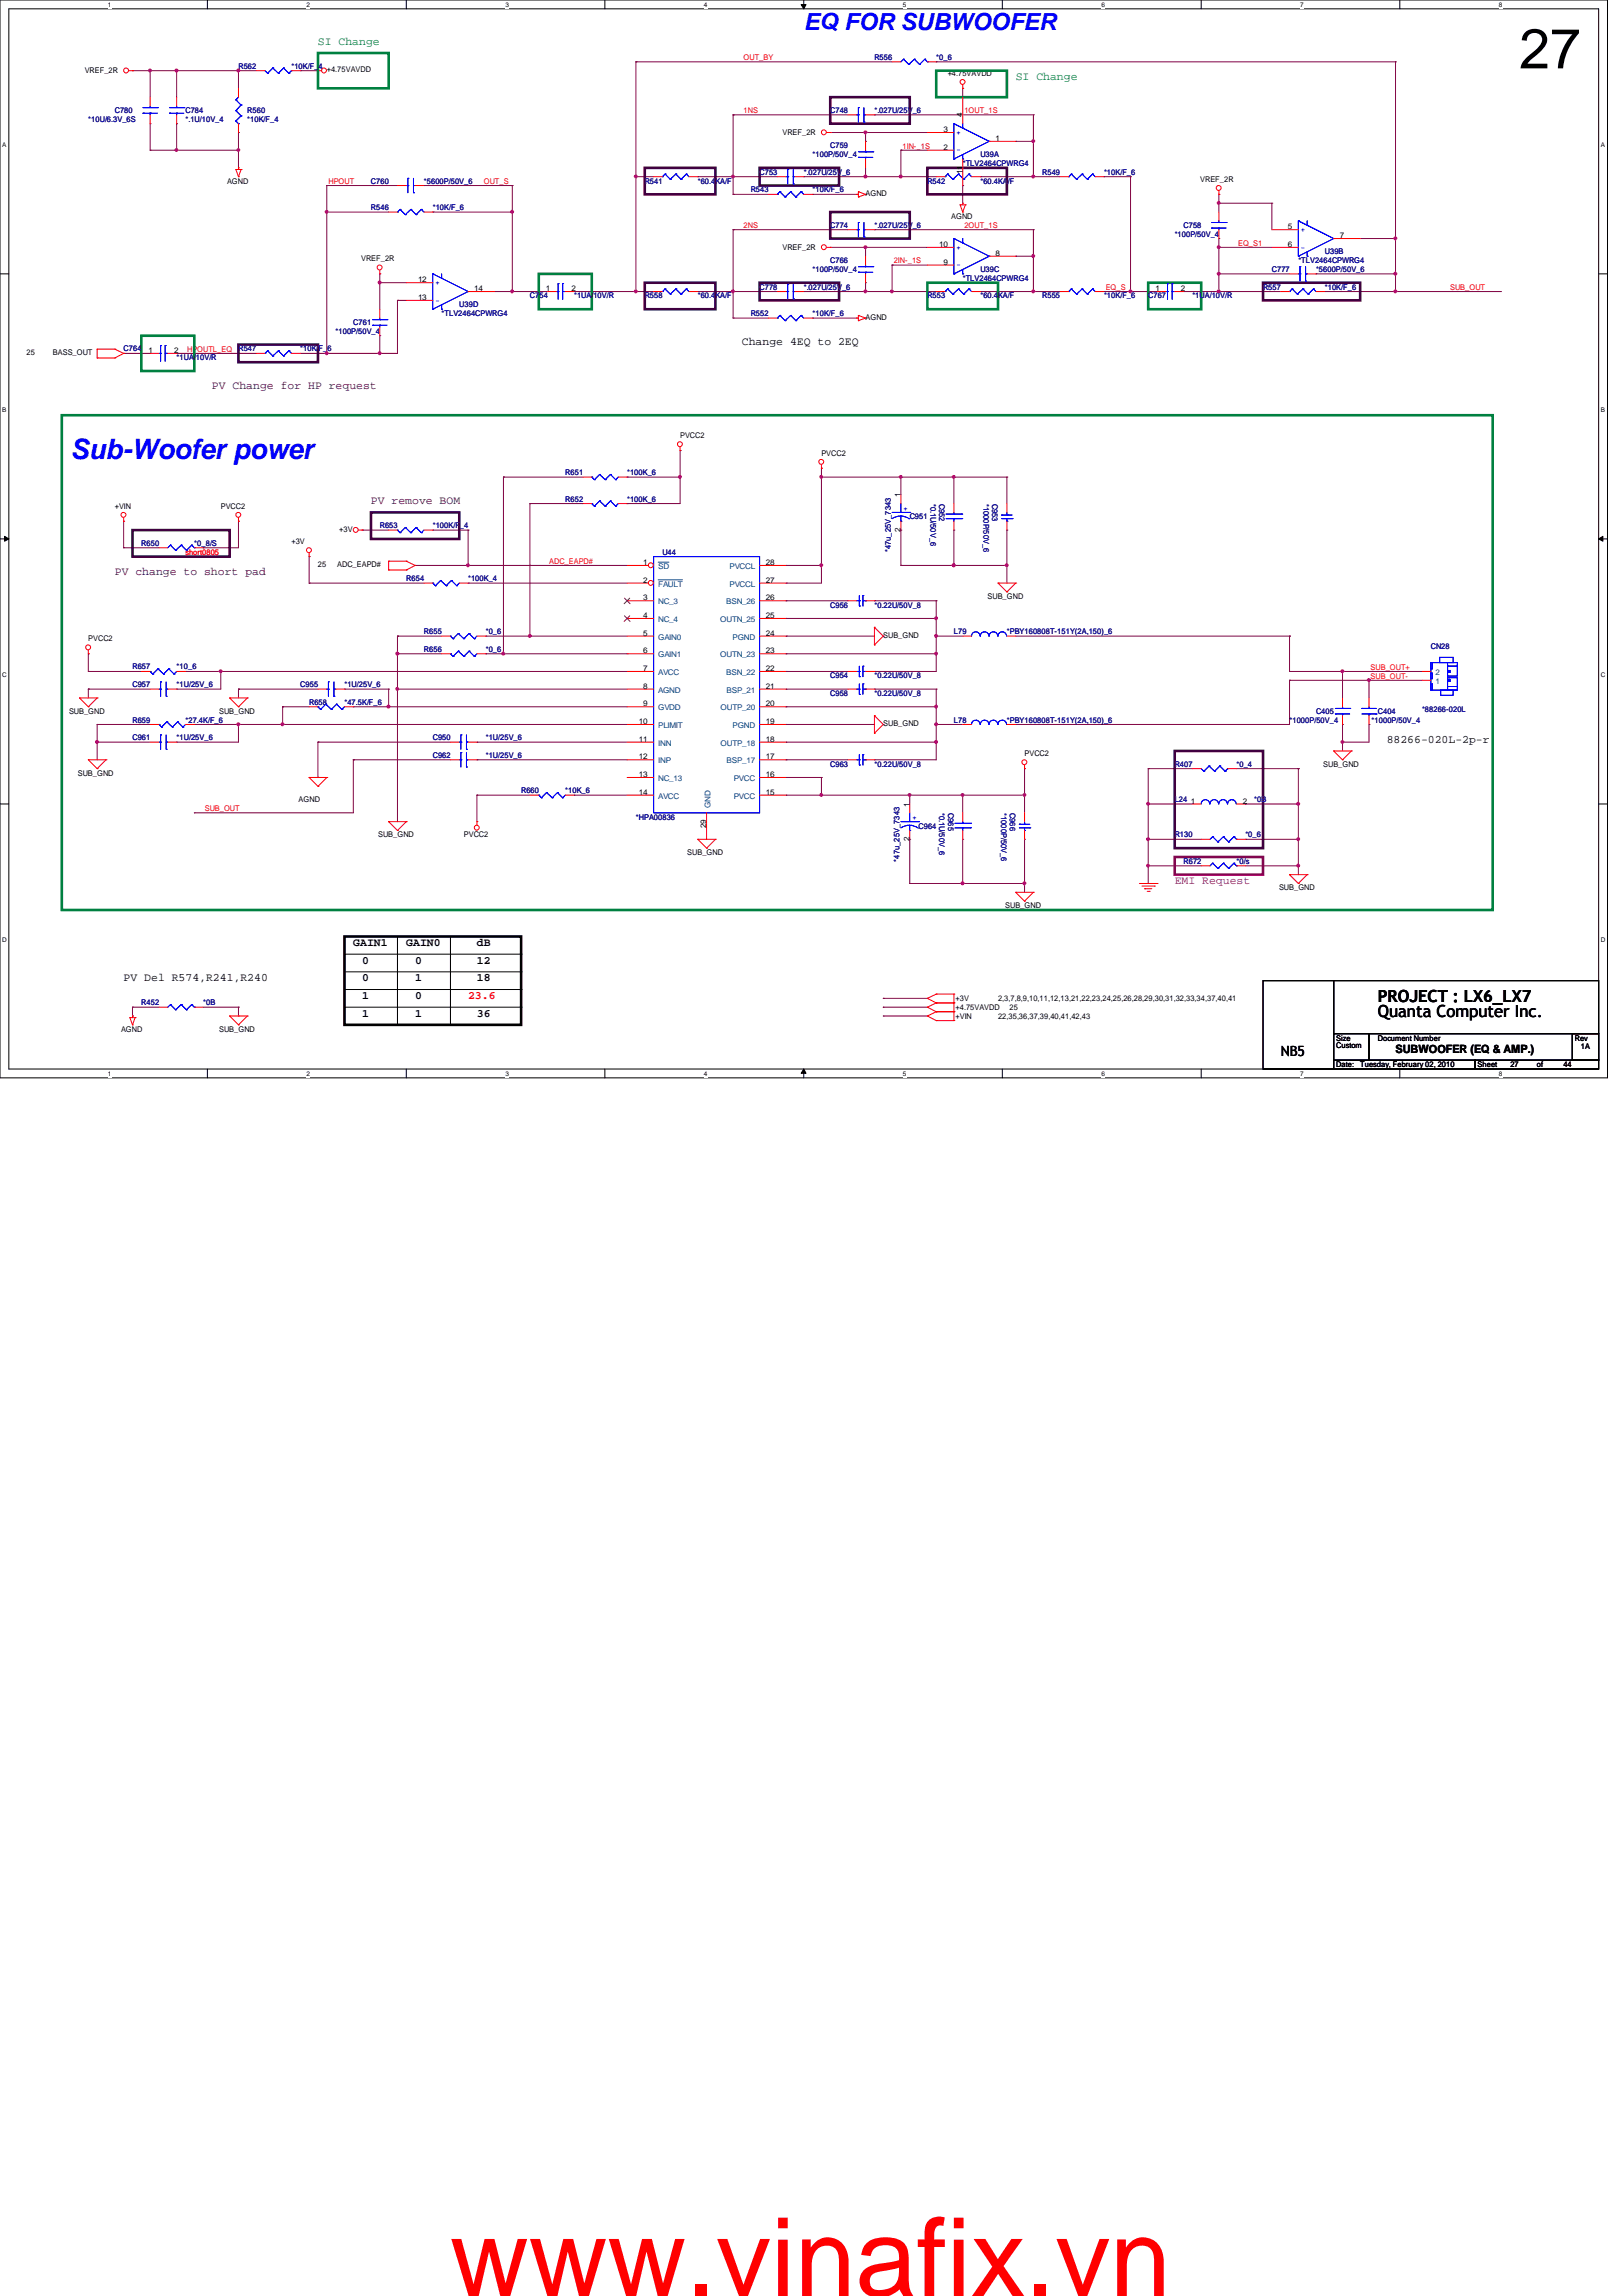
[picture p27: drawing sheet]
<svg xmlns="http://www.w3.org/2000/svg" width="210mm" height="297mm" viewBox="0 0 210 297" stroke-linecap="round" stroke-linejoin="round" font-family="sans-serif">
<defs><g id="words">
<text font-size="14.1" fill="#f00" x="58.2" y="297">www.vinafix.vn</text>
<text font-size="7.3" x="196.6" y="8.8">27</text>
<text font-size="3.6" fill="#00f" x="9.1" y="59.4">Sub-Woofer power</text>
<text font-size="3" fill="#00f" x="104" y="3.9">EQ FOR SUBWOOFER</text>
<g font-size="2.2">
<text x="178.3" y="131.6">Quanta Computer Inc.</text>
<text x="178.3" y="129.6">PROJECT : LX6_LX7</text>
</g>
<text font-size="1.8" x="165.7" y="136.7">NB5</text>
<g font-size="1.5" fill="#008040">
<text x="41.1" y="5.8">SI Change</text>
<text x="131.4" y="10.4">SI Change</text>
</g>
<g font-size="1.5">
<text x="96" y="44.7">Change 4EQ to 2EQ</text>
<text x="179.5" y="96.1">88266-020L-2p-r</text>
<text x="45.7" y="122.4">GAIN1</text>
<text x="46.9" y="124.7">0</text>
<text x="52.6" y="122.4">GAIN0</text>
<text x="53.7" y="124.7">0</text>
<text x="61.7" y="124.7">12</text>
<text x="61.7" y="122.4">dB</text>
<text x="16" y="127">PV Del R574,R241,R240</text>
<text x="46.9" y="131.5">1</text>
<text x="46.9" y="129.2">1</text>
<text x="46.9" y="127">0</text>
<text x="53.7" y="129.2">0</text>
<text x="53.7" y="131.5">1</text>
<text x="53.7" y="127">1</text>
<text x="61.7" y="131.5">36</text>
<text x="61.7" y="127">18</text>
<text x="180.6" y="136.2">SUBWOOFER (EQ &amp; AMP.)</text>
</g>
<g font-size="1.5" fill="#400040">
<text x="27.4" y="50.4">PV Change for HP request</text>
<text x="48" y="65.2">PV remove BOM</text>
<text x="14.9" y="74.4">PV change to short pad</text>
</g>
<text font-size="1.5" fill="#800080" x="152" y="114.4">EMI Request</text>
<text font-size="1.5" fill="#f00" x="60.6" y="129.2">23.6</text>
<g font-size="1">
<text x="11" y="9.5">VREF_2R</text>
<text x="42.3" y="9.4">+4.75VAVDD</text>
<text x="122.6" y="9.8">+4.75VAVDD</text>
<text x="101.3" y="17.5">VREF_2R</text>
<text x="122.1" y="17.1">3</text>
<text x="124.5" y="15.2" transform="rotate(-90 124.5 15.2)">4</text>
<text x="29.4" y="23.7">AGND</text>
<text x="122.1" y="19.4">2</text>
<text x="124.5" y="22.6" transform="rotate(-90 124.5 22.6)">11</text>
<text x="128.8" y="18.2">1</text>
<text x="155.3" y="23.5">VREF_2R</text>
<text x="112" y="25.4">AGND</text>
<text x="123.1" y="28.3">AGND</text>
<text x="166.7" y="29.7">5</text>
<text x="46.7" y="33.8">VREF_2R</text>
<text x="101.3" y="32.3">VREF_2R</text>
<text x="121.5" y="32">10</text>
<text x="122.1" y="34.2">9</text>
<text x="128.8" y="33.1">8</text>
<text x="166.7" y="32">6</text>
<text x="173.4" y="30.8">7</text>
<text x="54.1" y="36.5">12</text>
<text x="54.1" y="38.8">13</text>
<text x="61.4" y="37.7">14</text>
<text x="70.7" y="37.7">1</text>
<text x="74" y="37.7">2</text>
<text x="112" y="41.4">AGND</text>
<text x="149.5" y="37.7">1</text>
<text x="152.8" y="37.7">2</text>
<text x="3.4" y="45.9">25</text>
<text x="6.9" y="45.9">BASS_OUT</text>
<text x="19.2" y="45.7">1</text>
<text x="22.5" y="45.7">2</text>
<text x="88" y="56.7">PVCC2</text>
<text x="106.3" y="59">PVCC2</text>
<text x="14.9" y="65.8">+VIN</text>
<text x="28.6" y="65.8">PVCC2</text>
<text x="116.5" y="64.3" transform="rotate(-90 116.5 64.3)">1</text>
<text x="37.7" y="70.4">+3V</text>
<text x="43.9" y="68.8">+3V</text>
<text x="116.5" y="68.8" transform="rotate(-90 116.5 68.8)">2</text>
<text x="41.1" y="73.4">25</text>
<text x="43.6" y="73.4">ADC_EAPD#</text>
<text x="83.2" y="73.1">1</text>
<text x="83.2" y="75.4">2</text>
<text x="83.2" y="77.7">3</text>
<text x="99.1" y="77.7">26</text>
<text x="99.1" y="75.4">27</text>
<text x="99.1" y="73.1">28</text>
<text x="127.8" y="77.5">SUB_GND</text>
<text x="11.4" y="83">PVCC2</text>
<text x="83.2" y="80">4</text>
<text x="83.2" y="82.3">5</text>
<text x="99.1" y="82.3">24</text>
<text x="99.1" y="80">25</text>
<text x="114.3" y="82.5">SUB_GND</text>
<text x="83.2" y="84.5">6</text>
<text x="83.2" y="86.8">7</text>
<text x="83.2" y="89.1">8</text>
<text x="99.1" y="89.1">21</text>
<text x="99.1" y="86.8">22</text>
<text x="99.1" y="84.5">23</text>
<text x="8.9" y="92.3">SUB_GND</text>
<text x="28.4" y="92.3">SUB_GND</text>
<text x="82.7" y="93.7">10</text>
<text x="82.7" y="96">11</text>
<text x="83.2" y="91.4">9</text>
<text x="99.1" y="96">18</text>
<text x="99.1" y="93.7">19</text>
<text x="99.1" y="91.4">20</text>
<text x="114.3" y="93.9">SUB_GND</text>
<text x="10.1" y="100.3">SUB_GND</text>
<text x="82.7" y="98.3">12</text>
<text x="82.7" y="100.5">13</text>
<text x="99.1" y="100.5">16</text>
<text x="99.1" y="98.3">17</text>
<text x="132.6" y="97.8">PVCC2</text>
<text x="171.2" y="99.2">SUB_GND</text>
<text x="38.7" y="103.8">AGND</text>
<text x="82.7" y="102.8">14</text>
<text x="91.4" y="107.1" transform="rotate(-90 91.4 107.1)">29</text>
<text x="99.1" y="102.8">15</text>
<text x="117.7" y="104.4" transform="rotate(-90 117.7 104.4)">1</text>
<text x="154.1" y="104">1</text>
<text x="160.8" y="104">2</text>
<text x="48.9" y="108.3">SUB_GND</text>
<text x="60" y="108.3">PVCC2</text>
<text x="88.9" y="110.6">SUB_GND</text>
<text x="117.7" y="108.8" transform="rotate(-90 117.7 108.8)">2</text>
<text x="130.1" y="117.5">SUB_GND</text>
<text x="165.5" y="115.2">SUB_GND</text>
<text x="123.7" y="129.5">+3V</text>
<text x="123.7" y="130.6">+4.75VAVDD</text>
<text x="123.7" y="131.8">+VIN</text>
<text x="129.2" y="131.8">22,35,36,37,39,40,41,42,43</text>
<text x="129.2" y="129.5">2,3,7,8,9,10,11,12,13,21,22,23,24,25,26,28,29,30,31,32,33,34,37,40,41</text>
<text x="130.6" y="130.6">25</text>
<text x="15.7" y="133.5">AGND</text>
<text x="28.4" y="133.5">SUB_GND</text>
<text x="172.9" y="134.6">Size</text>
<text x="172.9" y="135.6">Custom</text>
<text x="178.3" y="134.6">Document Number</text>
<text x="203.8" y="134.6">Rev</text>
<text x="204.6" y="135.8">1A</text>
<text x="172.9" y="138">Date:</text>
<text x="176" y="138">Tuesday, February 02, 2010</text>
<text x="191.2" y="138">Sheet</text>
<text x="195.5" y="138">27</text>
<text x="198.9" y="138">of</text>
<text x="202.3" y="138">44</text>
</g>
<g font-size="1" fill="#000080">
<text x="30.9" y="8.9">R562</text>
<text x="37.7" y="8.9">*10K/F_4</text>
<text x="113.2" y="7.7">R556</text>
<text x="121.2" y="7.7">*0_6</text>
<text x="11.4" y="15.7">*10U/6.3V_6S</text>
<text x="14.9" y="14.6">C780</text>
<text x="24" y="14.6">C784</text>
<text x="24" y="15.7">*.1U/10V_4</text>
<text x="32" y="14.6">R560</text>
<text x="32" y="15.7">*10K/F_4</text>
<text x="107.4" y="14.6">C748</text>
<text x="113.2" y="14.6">*.027U/25V_6</text>
<text x="48" y="23.7">C760</text>
<text x="54.9" y="23.7">*5600P/50V_6</text>
<text x="83.4" y="23.7">R541</text>
<text x="90.3" y="23.7">*60.4KA/F</text>
<text x="98.3" y="22.6">C753</text>
<text x="104" y="22.6">*.027U/25V_6</text>
<text x="105.2" y="20.3">*100P/50V_4</text>
<text x="107.4" y="19.2">C759</text>
<text x="120" y="23.7">R542</text>
<text x="124.6" y="21.5">*TLV2464CPWRG4</text>
<text x="126.9" y="23.7">*60.4KA/F</text>
<text x="126.9" y="20.3">U39A</text>
<text x="134.9" y="22.6">R549</text>
<text x="142.9" y="22.6">*10K/F_6</text>
<text x="48" y="27.2">R546</text>
<text x="56" y="27.2">*10K/F_6</text>
<text x="97.2" y="24.9">R543</text>
<text x="105.2" y="24.9">*10K/F_6</text>
<text x="107.4" y="29.5">C774</text>
<text x="113.2" y="29.5">*.027U/25V_6</text>
<text x="153.2" y="29.5">C758</text>
<text x="105.2" y="35.2">*100P/50V_4</text>
<text x="107.4" y="34">C766</text>
<text x="126.9" y="35.2">U39C</text>
<text x="152" y="30.6">*100P/50V_4</text>
<text x="164.6" y="35.2">C777</text>
<text x="168" y="34">*TLV2464CPWRG4</text>
<text x="170.3" y="35.2">*5600P/50V_6</text>
<text x="171.4" y="32.9">U39B</text>
<text x="57.1" y="40.9">*TLV2464CPWRG4</text>
<text x="59.4" y="39.8">U39D</text>
<text x="68.6" y="38.6">C754</text>
<text x="74.3" y="38.6">*1UA/10V/R</text>
<text x="83.4" y="38.6">R558</text>
<text x="90.3" y="38.6">*60.4KA/F</text>
<text x="97.2" y="40.9">R552</text>
<text x="98.3" y="37.5">C778</text>
<text x="104" y="37.5">*.027U/25V_6</text>
<text x="105.2" y="40.9">*10K/F_6</text>
<text x="120" y="38.6">R553</text>
<text x="124.6" y="36.3">*TLV2464CPWRG4</text>
<text x="126.9" y="38.6">*60.4KA/F</text>
<text x="134.9" y="38.6">R555</text>
<text x="142.9" y="38.6">*10K/F_6</text>
<text x="148.6" y="38.6">C767</text>
<text x="154.3" y="38.6">*1UA/10V/R</text>
<text x="163.4" y="37.5">R557</text>
<text x="171.4" y="37.5">*10K/F_6</text>
<text x="16" y="45.5">C764</text>
<text x="22.9" y="46.6">*1UA/10V/R</text>
<text x="30.9" y="45.5">R547</text>
<text x="38.9" y="45.5">*10K/F_6</text>
<text x="43.4" y="43.2">*100P/50V_4</text>
<text x="45.7" y="42">C761</text>
<text x="73.2" y="64.9">R652</text>
<text x="73.2" y="61.5">R651</text>
<text x="81.2" y="64.9">*100K_6</text>
<text x="81.2" y="61.5">*100K_6</text>
<text x="120.4" y="65.2" transform="rotate(90 120.4 65.2)">*0.1U/50V_6</text>
<text x="121.5" y="65.2" transform="rotate(90 121.5 65.2)">C952</text>
<text x="127.3" y="65.2" transform="rotate(90 127.3 65.2)">*1000P/50V_6</text>
<text x="128.4" y="65.2" transform="rotate(90 128.4 65.2)">C953</text>
<text x="18.3" y="70.6">R650</text>
<text x="25.1" y="70.6">*0_8/S</text>
<text x="49.1" y="68.3">R653</text>
<text x="56" y="68.3">*100K/F_4</text>
<text x="85.7" y="71.8">U44</text>
<text x="115.3" y="71.5" transform="rotate(-90 115.3 71.5)">*47u_25V_7343</text>
<text x="117.7" y="67.2">C951</text>
<text x="52.6" y="75.2">R654</text>
<text x="60.6" y="75.2">*100K_4</text>
<text x="54.9" y="82">R655</text>
<text x="62.9" y="82">*0_6</text>
<text x="107.4" y="78.6">C956</text>
<text x="113.2" y="78.6">*0.22U/50V_8</text>
<text x="123.4" y="82">L79</text>
<text x="130.3" y="82">*PBY160808T-151Y(2A,150)_6</text>
<text x="185.2" y="84">CN28</text>
<text x="17.1" y="88.9">C957</text>
<text x="17.1" y="86.6">R657</text>
<text x="22.9" y="88.9">*1U/25V_6</text>
<text x="22.9" y="86.6">*10_6</text>
<text x="38.9" y="88.9">C955</text>
<text x="44.6" y="88.9">*1U/25V_6</text>
<text x="54.9" y="84.3">R656</text>
<text x="62.9" y="84.3">*0_6</text>
<text x="107.4" y="87.8">C954</text>
<text x="113.2" y="87.8">*0.22U/50V_8</text>
<text x="17.1" y="95.8">C961</text>
<text x="17.1" y="93.5">R659</text>
<text x="22.9" y="95.8">*1U/25V_6</text>
<text x="24" y="93.5">*27.4K/F_6</text>
<text x="40" y="91.2">R658</text>
<text x="44.6" y="91.2">*47.5K/F_6</text>
<text x="56" y="95.8">C950</text>
<text x="62.9" y="95.8">*1U/25V_6</text>
<text x="107.4" y="90">C958</text>
<text x="113.2" y="90">*0.22U/50V_8</text>
<text x="123.4" y="93.5">L78</text>
<text x="130.3" y="93.5">*PBY160808T-151Y(2A,150)_6</text>
<text x="166.9" y="93.5">*1000P/50V_4</text>
<text x="170.3" y="92.3">C405</text>
<text x="177.5" y="93.5">*1000P/50V_4</text>
<text x="178.3" y="92.3">C404</text>
<text x="184" y="92.1">*88266-020L</text>
<text x="56" y="98">C962</text>
<text x="62.9" y="98">*1U/25V_6</text>
<text x="107.4" y="99.2">C963</text>
<text x="113.2" y="99.2">*0.22U/50V_8</text>
<text x="152" y="99.2">R407</text>
<text x="160" y="99.2">*0_4</text>
<text x="67.4" y="102.6">R660</text>
<text x="73.2" y="102.6">*10K_6</text>
<text x="82.3" y="106">*HPA00836</text>
<text x="118.9" y="107.2">C964</text>
<text x="121.5" y="105.2" transform="rotate(90 121.5 105.2)">*0.1U/50V_6</text>
<text x="122.7" y="105.2" transform="rotate(90 122.7 105.2)">C965</text>
<text x="129.5" y="105.2" transform="rotate(90 129.5 105.2)">*1000P/50V_6</text>
<text x="130.7" y="105.2" transform="rotate(90 130.7 105.2)">C966</text>
<text x="152" y="103.8">L24</text>
<text x="162.3" y="103.8">*0B</text>
<text x="116.4" y="111.5" transform="rotate(-90 116.4 111.5)">*47u_25V_7343</text>
<text x="152" y="108.3">R130</text>
<text x="153.2" y="111.8">R672</text>
<text x="160" y="111.8">*0/s</text>
<text x="161.2" y="108.3">*0_6</text>
<text x="18.3" y="130">R452</text>
<text x="26.3" y="130">*0B</text>
</g>
<g font-size="1" fill="#f00">
<text x="96.2" y="7.8">OUT_BY</text>
<text x="96.2" y="14.6">1NS</text>
<text x="124.8" y="14.6">1OUT_1S</text>
<text x="42.5" y="23.8">HPOUT</text>
<text x="62.6" y="23.8">OUT_S</text>
<text x="116.8" y="19.2">1IN-_1S</text>
<text x="96.2" y="29.5">2NS</text>
<text x="124.8" y="29.5">2OUT_1S</text>
<text x="115.7" y="34.1">2IN-_1S</text>
<text x="160.2" y="31.8">EQ_S1</text>
<text x="143.1" y="37.5">EQ_S</text>
<text x="187.7" y="37.5">SUB_OUT</text>
<text x="24.2" y="45.5">HPOUTL_EQ</text>
<text x="24" y="71.8">short0805</text>
<text x="71.1" y="72.9">ADC_EAPD#</text>
<text x="177.4" y="87.8">SUB_OUT-</text>
<text x="177.4" y="86.7">SUB_OUT+</text>
<text x="26.5" y="104.9">SUB_OUT</text>
</g>
<g font-size="1" fill="#00f">
<text x="123.8" y="17.4">+</text>
<text x="123.8" y="19.7">-</text>
<text x="123.8" y="32.3">+</text>
<text x="123.8" y="34.6">-</text>
<text x="168.4" y="30">+</text>
<text x="168.4" y="32.3">-</text>
<text x="56.3" y="36.9">+</text>
<text x="56.3" y="39.2">-</text>
<text x="116.9" y="66.1">+</text>
<text x="118.1" y="106.1">+</text>
</g>
<g font-size="1" fill="#004080">
<text x="85.2" y="73.6">SD</text>
<text x="85.2" y="75.9">FAULT</text>
<text x="94.4" y="75.9">PVCCL</text>
<text x="94.4" y="73.6">PVCCL</text>
<text x="85.2" y="78.2">NC_3</text>
<text x="85.2" y="80.5">NC_4</text>
<text x="85.2" y="82.8">GAIN0</text>
<text x="93.2" y="80.5">OUTN_25</text>
<text x="94" y="78.2">BSN_26</text>
<text x="94.8" y="82.8">PGND</text>
<text x="85.2" y="85">GAIN1</text>
<text x="85.2" y="87.3">AVCC</text>
<text x="85.2" y="89.6">AGND</text>
<text x="93.2" y="85">OUTN_23</text>
<text x="94" y="87.3">BSN_22</text>
<text x="94" y="89.6">BSP_21</text>
<text x="185.8" y="88.5">1</text>
<text x="185.8" y="87.3">2</text>
<text x="85.2" y="91.9">GVDD</text>
<text x="85.2" y="94.2">PLIMIT</text>
<text x="93.3" y="91.9">OUTP_20</text>
<text x="94.8" y="94.2">PGND</text>
<text x="85.2" y="96.5">INN</text>
<text x="85.2" y="98.8">INP</text>
<text x="85.2" y="101">NC_13</text>
<text x="93.3" y="96.5">OUTP_18</text>
<text x="94" y="98.8">BSP_17</text>
<text x="95" y="101">PVCC</text>
<text x="85.2" y="103.3">AVCC</text>
<text x="91.9" y="104.6" transform="rotate(-90 91.9 104.6)">GND</text>
<text x="95" y="103.3">PVCC</text>
</g>
<g font-size=".8">
<text x="14" y=".9">1</text>
<text x="39.7" y=".9">2</text>
<text x="65.4" y=".9">3</text>
<text x="91.1" y=".9">4</text>
<text x="116.8" y=".9">5</text>
<text x="142.5" y=".9">6</text>
<text x="168.3" y=".9">7</text>
<text x="194" y=".9">8</text>
<text x=".3" y="19.1">A</text>
<text x="207.2" y="19.1">A</text>
<text x=".3" y="53.3">B</text>
<text x="207.2" y="53.3">B</text>
<text x=".3" y="87.6">C</text>
<text x="207.2" y="87.6">C</text>
<text x=".3" y="121.9">D</text>
<text x="207.2" y="121.9">D</text>
<text x="14" y="139.2">1</text>
<text x="39.7" y="139.2">2</text>
<text x="65.4" y="139.2">3</text>
<text x="91.1" y="139.2">4</text>
<text x="116.8" y="139.2">5</text>
<text x="142.5" y="139.2">6</text>
<text x="168.3" y="139.2">7</text>
<text x="194" y="139.2">8</text>
</g>
</g></defs>
<path d="M0 0h208v139.4h-208zM1.1 1.1h205.8v137.2h-205.8z" fill="none" stroke="#000" stroke-width=".13"/>
<g fill="#fff">
<path d="M14 .1h.4v1h-.4z"/>
<path d="M14 138.4h.4v1h-.4z"/>
</g>
<path d="M26.8 0v1.1M26.8 138.3v1.1" fill="none" stroke="#000" stroke-width=".13"/>
<g fill="#fff">
<path d="M39.7 .1h.4v1h-.4z"/>
<path d="M39.7 138.4h.4v1h-.4z"/>
</g>
<path d="M52.6 0v1.1M52.6 138.3v1.1" fill="none" stroke="#000" stroke-width=".13"/>
<g fill="#fff">
<path d="M65.4 .1h.5v1h-.5z"/>
<path d="M65.4 138.4h.5v1h-.5z"/>
</g>
<path d="M78.3 0v1.1M78.3 138.3v1.1" fill="none" stroke="#000" stroke-width=".13"/>
<g fill="#fff">
<path d="M91.1 .1h.5v1h-.5z"/>
<path d="M91.1 138.4h.5v1h-.5z"/>
</g>
<path d="M104 0v1.1M103.7 .6h.6l-.3 .5zM104 138.3l.3 .6h-.6zM104 138.3v1.1" fill="none" stroke="#000" stroke-width=".13"/>
<path d="M103.7 .6h.6l-.3 .5zM104 138.3l.3 .6h-.6z" fill="#000"/>
<g fill="#fff">
<path d="M116.8 .1h.5v1h-.5z"/>
<path d="M116.8 138.4h.5v1h-.5z"/>
</g>
<path d="M129.7 0v1.1M129.7 138.3v1.1" fill="none" stroke="#000" stroke-width=".13"/>
<g fill="#fff">
<path d="M142.5 .1h.5v1h-.5z"/>
<path d="M142.5 138.4h.5v1h-.5z"/>
</g>
<path d="M155.4 0v1.1M155.4 138.3v1.1" fill="none" stroke="#000" stroke-width=".13"/>
<g fill="#fff">
<path d="M168.3 .1h.4v1h-.4z"/>
<path d="M168.3 138.4h.4v1h-.4z"/>
</g>
<path d="M181.1 0v1.1M181.1 138.3v1.1" fill="none" stroke="#000" stroke-width=".13"/>
<g fill="#fff">
<path d="M194 .1h.4v1h-.4z"/>
<path d="M194 138.4h.4v1h-.4z"/>
<path d="M.3 18.3h.5v.9h-.5z"/>
<path d="M207.2 18.3h.5v.9h-.5z"/>
<path d="M.3 52.6h.5v.9h-.5z"/>
<path d="M207.2 52.6h.5v.9h-.5z"/>
</g>
<path d="M0 35.4h1.1M206.9 35.4h1.1" fill="none" stroke="#000" stroke-width=".13"/>
<g fill="#fff">
<path d="M.3 86.9h.6v.9h-.6z"/>
<path d="M207.2 86.9h.6v.9h-.6z"/>
</g>
<path d="M0 69.7h1.1M.6 69.4l.5 .3-.5 .3zM206.9 69.7l.5-.3v.6zM206.9 69.7h1.1" fill="none" stroke="#000" stroke-width=".13"/>
<path d="M.6 69.4l.5 .3-.5 .3zM206.9 69.7l.5-.3v.6z" fill="#000"/>
<g fill="#fff">
<path d="M.3 121.2h.6v.9h-.6z"/>
<path d="M207.2 121.2h.6v.9h-.6z"/>
</g>
<path d="M0 104h1.1M206.9 104h1.1" fill="none" stroke="#000" stroke-width=".13"/>
<path d="M133.7 22.9h.1M133.7 22.9h3.5" fill="none" stroke="#800040" stroke-width=".13"/>
<path d="M133.6 22.7h.2v.3h-.1h-.1z" fill-rule="evenodd" fill="#f0f"/>
<path d="M133.6 22.7h.2v.3h-.1h-.1z" fill="none" stroke="#f0f" stroke-width=".13"/>
<path d="M131.4 18.3h.1M131.4 18.3h2.3M133.7 37.7h.1M133.7 37.7h3.5" fill="none" stroke="#800040" stroke-width=".13"/>
<path d="M133.6 37.6h.2v.2l-.1 .1-.1-.1z" fill-rule="evenodd" fill="#f0f"/>
<path d="M133.6 37.6h.2v.2l-.1 .1-.1-.1z" fill="none" stroke="#f0f" stroke-width=".13"/>
<path d="M56 27.4h.1M56 27.4h10.3M116.6 22.9h.1M116.6 22.9h4.6M22.9 45.7h.1M22.9 45.7h10.2" fill="none" stroke="#800040" stroke-width=".13"/>
<path d="M116.4 22.7h.3v.3h-.2h-.1z" fill-rule="evenodd" fill="#f0f"/>
<path d="M116.4 22.7h.3v.3h-.2h-.1z" fill="none" stroke="#f0f" stroke-width=".13"/>
<path d="M64 37.7h.1M64 37.7h2.3M157.7 26.3h.1M157.7 26.3v1.1" fill="none" stroke="#800040" stroke-width=".13"/>
<path d="M157.6 26.1h.2v.3l-.1 .1-.1-.1z" fill-rule="evenodd" fill="#f0f"/>
<path d="M157.6 26.1h.2v.3l-.1 .1-.1-.1z" fill="none" stroke="#f0f" stroke-width=".13"/>
<path d="M42.3 27.4h.1M42.3 27.4v18.3M66.3 37.7h.1M66.3 37.7h4.6M94.9 37.7h.1M94.9 37.7h5.7M105.2 25.1h.1M105.2 25.1h5.7M180.6 35.4h.1M180.6 35.4v2.3" fill="none" stroke="#800040" stroke-width=".13"/>
<path d="M94.7 37.6h.3v.2l-.2 .1-.1-.1z" fill-rule="evenodd" fill="#f0f"/>
<path d="M94.7 37.6h.3v.2l-.2 .1-.1-.1z" fill="none" stroke="#f0f" stroke-width=".13"/>
<path d="M133.7 14.9h.1M133.7 14.9v3.4M42.3 27.4h.1M42.3 27.4h8" fill="none" stroke="#800040" stroke-width=".13"/>
<path d="M42.1 27.3h.3v.2l-.2 .1-.1-.1z" fill-rule="evenodd" fill="#f0f"/>
<path d="M42.1 27.3h.3v.2l-.2 .1-.1-.1z" fill="none" stroke="#f0f" stroke-width=".13"/>
<path d="M49.1 36.6h.1M49.1 36.6v3.4M113.2 29.7h.1M113.2 29.7h20.5" fill="none" stroke="#800040" stroke-width=".13"/>
<path d="M49 36.4h.3v.3h-.2h-.1z" fill-rule="evenodd" fill="#f0f"/>
<path d="M49 36.4h.3v.3h-.2h-.1z" fill="none" stroke="#f0f" stroke-width=".13"/>
<path d="M74.3 37.7h.1M74.3 37.7h8M112 22.9h.1M112 21.7v1.2M157.7 35.4h.1M157.7 35.4h9.2M49.1 45.7h.1M49.1 45.7h2.3" fill="none" stroke="#800040" stroke-width=".13"/>
<path d="M49 45.6h.3v.2l-.2 .1-.1-.1z" fill-rule="evenodd" fill="#f0f"/>
<path d="M49 45.6h.3v.2l-.2 .1-.1-.1z" fill="none" stroke="#f0f" stroke-width=".13"/>
<path d="M94.9 14.9h.1M94.9 14.9h14.8M180.6 30.9h.1M180.6 30.9v4.5" fill="none" stroke="#800040" stroke-width=".13"/>
<path d="M180.4 35.3h.3v.2l-.1 .1-.2-.1z" fill-rule="evenodd" fill="#f0f"/>
<path d="M180.4 35.3h.3v.2l-.1 .1-.2-.1z" fill="none" stroke="#f0f" stroke-width=".13"/>
<path d="M180.4 30.7h.3v.3h-.1h-.2z" fill-rule="evenodd" fill="#f0f"/>
<path d="M180.4 30.7h.3v.3h-.1h-.2z" fill="none" stroke="#f0f" stroke-width=".13"/>
<path d="M82.3 37.7h.1M82.3 37.7h2.3M112 32h.1M112 32h8M115.4 37.7h.1M115.4 37.7h5.8" fill="none" stroke="#800040" stroke-width=".13"/>
<path d="M111.9 31.8h.2v.3l-.1 .1-.1-.1z" fill-rule="evenodd" fill="#f0f"/>
<path d="M111.9 31.8h.2v.3l-.1 .1-.1-.1z" fill="none" stroke="#f0f" stroke-width=".13"/>
<g fill="none" stroke="#800040" stroke-width=".13">
<path d="M112 17.1h.1M112 17.1h8M121.2 8h.1M121.2 8h59.4M49.1 36.6h.1M49.1 36.6h3.5M82.3 22.9h.1M82.3 22.9h2.3M115.4 34.3h.1M115.4 34.3h4.6M157.7 32h.1M157.7 32h6.9"/>
<path d="M16 45.7h.1M16 45.7h3.4"/>
</g>
<path d="M111.9 17h.2v.2l-.1 .1-.1-.1z" fill-rule="evenodd" fill="#f0f"/>
<path d="M111.9 17h.2v.2l-.1 .1-.1-.1z" fill="none" stroke="#f0f" stroke-width=".13"/>
<path d="M82.3 8h.1M82.3 8h33.1M133.7 18.3h.1M133.7 18.3v4.6M51.4 38.9h.1M51.4 38.9h1.2" fill="none" stroke="#800040" stroke-width=".13"/>
<path d="M133.6 18.1h.2v.3l-.1 .1-.1-.1z" fill-rule="evenodd" fill="#f0f"/>
<path d="M133.6 18.1h.2v.3l-.1 .1-.1-.1z" fill="none" stroke="#f0f" stroke-width=".13"/>
<path d="M94.9 22.9h.1M94.9 22.9h5.7" fill="none" stroke="#800040" stroke-width=".13"/>
<path d="M94.7 22.7h.3v.3h-.2h-.1z" fill-rule="evenodd" fill="#f0f"/>
<path d="M94.7 22.7h.3v.3h-.2h-.1z" fill="none" stroke="#f0f" stroke-width=".13"/>
<path d="M133.7 33.1h.1M133.7 33.1v4.6M38.9 45.7h.1M38.9 45.7h3.4M105.2 41.1h.1M105.2 41.1h5.7" fill="none" stroke="#800040" stroke-width=".13"/>
<path d="M133.6 33h.2v.2l-.1 .1-.1-.1z" fill-rule="evenodd" fill="#f0f"/>
<path d="M133.6 33h.2v.2l-.1 .1-.1-.1z" fill="none" stroke="#f0f" stroke-width=".13"/>
<path d="M66.3 27.4h.1M66.3 27.4v10.3M94.9 29.7h.1M94.9 29.7h14.8M112 32h.1M112 32v1.1" fill="none" stroke="#800040" stroke-width=".13"/>
<path d="M66.1 37.6h.3v.2l-.1 .1-.2-.1z" fill-rule="evenodd" fill="#f0f"/>
<path d="M66.1 37.6h.3v.2l-.1 .1-.2-.1z" fill="none" stroke="#f0f" stroke-width=".13"/>
<path d="M66.1 27.3h.3v.2l-.1 .1-.2-.1z" fill-rule="evenodd" fill="#f0f"/>
<path d="M66.1 27.3h.3v.2l-.1 .1-.2-.1z" fill="none" stroke="#f0f" stroke-width=".13"/>
<g fill="none" stroke="#800040" stroke-width=".13">
<path d="M112 18.3h.1M112 17.1v1.2M113.2 14.9h.1M113.2 14.9h20.5M116.6 19.4h.1M116.6 19.4v3.5M94.9 37.7h.1M94.9 37.7v3.4M112 36.6h.1M112 36.6v1.1M133.7 29.7h.1M133.7 29.7v3.4"/>
<path d="M164.6 26.3h.1M164.6 26.3v3.4M180.6 37.7h.1M180.6 37.7h13.7"/>
</g>
<path d="M180.4 37.6h.3v.2l-.1 .1-.2-.1z" fill-rule="evenodd" fill="#f0f"/>
<path d="M180.4 37.6h.3v.2l-.1 .1-.2-.1z" fill="none" stroke="#f0f" stroke-width=".13"/>
<path d="M142.9 37.7h.1M142.9 37.7h3.4" fill="none" stroke="#800040" stroke-width=".13"/>
<path d="M146.1 37.6h.3v.2l-.1 .1-.2-.1z" fill-rule="evenodd" fill="#f0f"/>
<path d="M146.1 37.6h.3v.2l-.1 .1-.2-.1z" fill="none" stroke="#f0f" stroke-width=".13"/>
<path d="M115.4 34.3h.1M115.4 34.3v3.4M157.7 26.3h.1M157.7 26.3h6.9" fill="none" stroke="#800040" stroke-width=".13"/>
<path d="M115.3 37.6h.3v.2l-.2 .1-.1-.1z" fill-rule="evenodd" fill="#f0f"/>
<path d="M115.3 37.6h.3v.2l-.2 .1-.1-.1z" fill="none" stroke="#f0f" stroke-width=".13"/>
<g fill="none" stroke="#800040" stroke-width=".13">
<path d="M30.9 9.1h.1M30.9 9.1h2.2M30.9 9.1v2.3M116.6 19.4h.1M116.6 19.4h3.4M42.3 24h.1M42.3 24h9.1M51.4 38.9h.1M51.4 38.9v6.8M54.9 24h.1M54.9 24h11.4M104 22.9h.1"/>
<path d="M104 37.7h.1M104 22.9h8M104 37.7h8M131.4 33.1h.1M131.4 33.1h2.3M142.9 22.9h.1M142.9 22.9h3.4M146.3 37.7h.1M146.3 37.7h3.4M170.3 35.4h.1M170.3 35.4h10.3M49.1 43.4h.1"/>
<path d="M49.1 43.4v2.3M94.9 41.1h.1M94.9 41.1h4.5"/>
</g>
<path d="M30.7 9h.3v.2l-.2 .1-.1-.1z" fill-rule="evenodd" fill="#f0f"/>
<path d="M30.7 9h.3v.2l-.2 .1-.1-.1z" fill="none" stroke="#f0f" stroke-width=".13"/>
<path d="M19.4 9.1h.1M19.4 9.1h3.5" fill="none" stroke="#800040" stroke-width=".13"/>
<path d="M19.3 9h.2v.2l-.1 .1-.1-.1z" fill-rule="evenodd" fill="#f0f"/>
<path d="M19.3 9h.2v.2l-.1 .1-.1-.1z" fill="none" stroke="#f0f" stroke-width=".13"/>
<path d="M22.9 19.4h.1M22.9 19.4h8" fill="none" stroke="#800040" stroke-width=".13"/>
<path d="M22.7 19.3h.3v.2l-.2 .1-.1-.1z" fill-rule="evenodd" fill="#f0f"/>
<path d="M22.7 19.3h.3v.2l-.2 .1-.1-.1z" fill="none" stroke="#f0f" stroke-width=".13"/>
<path d="M17.1 9.1h.1M17.1 9.1h2.3M19.4 16h.1M19.4 16v3.4M30.9 19.4h.1M30.9 19.4v2.3M38.9 9.1h.1M38.9 9.1h2.2" fill="none" stroke="#800040" stroke-width=".13"/>
<path d="M30.7 19.3h.3v.2l-.2 .1-.1-.1z" fill-rule="evenodd" fill="#f0f"/>
<path d="M30.7 19.3h.3v.2l-.2 .1-.1-.1z" fill="none" stroke="#f0f" stroke-width=".13"/>
<path d="M19.4 9.1h.1M19.4 9.1v3.5M22.9 9.1h.1M22.9 16h.1M22.9 9.1v3.5M22.9 16v3.4M22.9 9.1h8M94.9 25.1h.1M94.9 22.9h.1M94.9 25.1h4.5M94.9 22.9v2.2" fill="none" stroke="#800040" stroke-width=".13"/>
<path d="M22.7 9h.3v.2l-.2 .1-.1-.1z" fill-rule="evenodd" fill="#f0f"/>
<path d="M22.7 9h.3v.2l-.2 .1-.1-.1z" fill="none" stroke="#f0f" stroke-width=".13"/>
<g fill="none" stroke="#800040" stroke-width=".13">
<path d="M19.4 19.4h.1M19.4 19.4h3.5M30.9 17.1h.1M30.9 17.1v2.3M94.9 14.9h.1M94.9 14.9v8h-4.6M42.3 24h.1M42.3 24v3.4M90.3 22.9h.1M90.3 37.7h.1M94.9 29.7h.1M94.9 29.7v8h-4.6"/>
<path d="M112 22.9h.1M112 22.9h4.6M157.7 25.1h.1M157.7 25.1v1.2M176 30.9h.1M176 30.9h4.6"/>
</g>
<path d="M111.9 22.7h.2v.3h-.1h-.1z" fill-rule="evenodd" fill="#f0f"/>
<path d="M111.9 22.7h.2v.3h-.1h-.1z" fill="none" stroke="#f0f" stroke-width=".13"/>
<path d="M112 37.7h.1M112 37.7h3.4" fill="none" stroke="#800040" stroke-width=".13"/>
<path d="M111.9 37.6h.2v.2l-.1 .1-.1-.1z" fill-rule="evenodd" fill="#f0f"/>
<path d="M111.9 37.6h.2v.2l-.1 .1-.1-.1z" fill="none" stroke="#f0f" stroke-width=".13"/>
<path d="M42.3 45.7h.1M42.3 45.7h6.8" fill="none" stroke="#800040" stroke-width=".13"/>
<path d="M42.1 45.6h.3v.2l-.2 .1-.1-.1z" fill-rule="evenodd" fill="#f0f"/>
<path d="M42.1 45.6h.3v.2l-.2 .1-.1-.1z" fill="none" stroke="#f0f" stroke-width=".13"/>
<path d="M107.4 17.1h.1M107.4 17.1h4.6M82.3 22.9h.1M82.3 22.9v14.8M126.9 22.9h.1M126.9 22.9h6.8M146.3 22.9h.1M146.3 22.9v14.8" fill="none" stroke="#800040" stroke-width=".13"/>
<path d="M82.1 37.6h.3v.2l-.1 .1-.2-.1z" fill-rule="evenodd" fill="#f0f"/>
<path d="M82.1 37.6h.3v.2l-.1 .1-.2-.1z" fill="none" stroke="#f0f" stroke-width=".13"/>
<path d="M82.1 22.7h.3v.3h-.1h-.2z" fill-rule="evenodd" fill="#f0f"/>
<path d="M82.1 22.7h.3v.3h-.1h-.2z" fill="none" stroke="#f0f" stroke-width=".13"/>
<path d="M82.3 8h.1M82.3 8v14.9M49.1 35.4h.1M49.1 35.4v1.2M66.3 24h.1M66.3 24v3.4M107.4 32h.1M107.4 32h4.6M126.9 37.7h.1M126.9 37.7h6.8M157.7 35.4h.1M157.7 35.4v2.3" fill="none" stroke="#800040" stroke-width=".13"/>
<path d="M157.6 35.3h.2v.2l-.1 .1-.1-.1z" fill-rule="evenodd" fill="#f0f"/>
<path d="M157.6 35.3h.2v.2l-.1 .1-.1-.1z" fill="none" stroke="#f0f" stroke-width=".13"/>
<path d="M157.7 30.9h.1M157.7 32h.1M157.7 30.9v4.5" fill="none" stroke="#800040" stroke-width=".13"/>
<path d="M157.6 31.8h.2v.3l-.1 .1-.1-.1z" fill-rule="evenodd" fill="#f0f"/>
<path d="M157.6 31.8h.2v.3l-.1 .1-.1-.1z" fill="none" stroke="#f0f" stroke-width=".13"/>
<path d="M180.6 8h.1M180.6 8v22.9M157.7 37.7h.1M157.7 37.7h8M114.3 129.2h.1M114.3 130.3h.1M114.3 129.2h5.7M114.3 130.3h5.7" fill="none" stroke="#800040" stroke-width=".13"/>
<path d="M157.6 37.6h.2v.2l-.1 .1-.1-.1z" fill-rule="evenodd" fill="#f0f"/>
<path d="M157.6 37.6h.2v.2l-.1 .1-.1-.1z" fill="none" stroke="#f0f" stroke-width=".13"/>
<path d="M124.6 11.4h.1M124.6 11.4v1.2M124.6 24h.1M124.6 24v2.3M153.2 37.7h.1M153.2 37.7h4.5M171.4 37.7h.1M171.4 37.7h9.2M121.2 82.3h.1M121.2 82.3h3.4M114.3 131.4h.1M114.3 131.4h5.7" fill="none" stroke="#800040" stroke-width=".13"/>
<path d="M121 82.1h.3v.3l-.2 .1-.1-.1z" fill-rule="evenodd" fill="#f0f"/>
<path d="M121 82.1h.3v.3l-.2 .1-.1-.1z" fill="none" stroke="#f0f" stroke-width=".13"/>
<path d="M101.7 82.3h.1M101.7 82.3h11.5M121.2 91.4h.1M121.2 93.7h.1M121.2 91.4v2.3M121.2 93.7h3.4M101.7 100.6h.1M101.7 100.6h4.6M106.3 100.6h.1M106.3 100.6v2.3M132.6 102.9h.1M132.6 102.9v2.3" fill="none" stroke="#800040" stroke-width=".13"/>
<path d="M121 93.6h.3v.2l-.2 .1-.1-.1z" fill-rule="evenodd" fill="#f0f"/>
<path d="M121 93.6h.3v.2l-.2 .1-.1-.1z" fill="none" stroke="#f0f" stroke-width=".13"/>
<path d="M106.3 61.7h.1M106.3 61.7h10.3M121.2 96h.1M121.2 96v2.3" fill="none" stroke="#800040" stroke-width=".13"/>
<path d="M106.1 61.6h.3v.2l-.1 .1-.2-.1z" fill-rule="evenodd" fill="#f0f"/>
<path d="M106.1 61.6h.3v.2l-.1 .1-.2-.1z" fill="none" stroke="#f0f" stroke-width=".13"/>
<path d="M132.6 114.3h.1M132.6 114.3v1.1" fill="none" stroke="#800040" stroke-width=".13"/>
<path d="M132.4 114.1h.3v.3l-.2 .1-.1-.1z" fill-rule="evenodd" fill="#f0f"/>
<path d="M132.4 114.1h.3v.3l-.2 .1-.1-.1z" fill="none" stroke="#f0f" stroke-width=".13"/>
<path d="M124.6 114.3h.1M124.6 114.3h8" fill="none" stroke="#800040" stroke-width=".13"/>
<path d="M124.4 114.1h.3v.3l-.2 .1-.1-.1z" fill-rule="evenodd" fill="#f0f"/>
<path d="M124.4 114.1h.3v.3l-.2 .1-.1-.1z" fill="none" stroke="#f0f" stroke-width=".13"/>
<path d="M117.7 108.6h.1M117.7 108.6v5.7M124.6 108.6h.1M124.6 102.9h.1M124.6 108.6v5.7M124.6 102.9h8" fill="none" stroke="#800040" stroke-width=".13"/>
<path d="M132.4 102.7h.3v.3h-.2h-.1z" fill-rule="evenodd" fill="#f0f"/>
<path d="M132.4 102.7h.3v.3h-.2h-.1z" fill="none" stroke="#f0f" stroke-width=".13"/>
<path d="M101.7 98.3h.1M101.7 84.6h.1M101.7 98.3h8M121.2 82.3h.1M121.2 82.3v2.3h-19.5M117.7 102.9h.1M117.7 102.9v1.1M124.6 102.9h.1M124.6 102.9v2.3" fill="none" stroke="#800040" stroke-width=".13"/>
<path d="M121 84.4h.3v.3l-.2 .1-.1-.1z" fill-rule="evenodd" fill="#f0f"/>
<path d="M121 84.4h.3v.3l-.2 .1-.1-.1z" fill="none" stroke="#f0f" stroke-width=".13"/>
<path d="M101.7 96h.1M101.7 96h19.5" fill="none" stroke="#800040" stroke-width=".13"/>
<path d="M121 95.9h.3v.2l-.2 .1-.1-.1z" fill-rule="evenodd" fill="#f0f"/>
<path d="M121 95.9h.3v.2l-.2 .1-.1-.1z" fill="none" stroke="#f0f" stroke-width=".13"/>
<path d="M101.7 80h.1M101.7 80h19.5" fill="none" stroke="#800040" stroke-width=".13"/>
<path d="M121 79.9h.3v.2l-.2 .1-.1-.1z" fill-rule="evenodd" fill="#f0f"/>
<path d="M121 79.9h.3v.2l-.2 .1-.1-.1z" fill="none" stroke="#f0f" stroke-width=".13"/>
<g fill="none" stroke="#800040" stroke-width=".13">
<path d="M101.7 77.7h.1M101.7 77.7h8M113.2 77.7h.1M113.2 77.7h8M101.7 91.4h.1M101.7 91.4h19.5M113.2 98.3h.1M113.2 98.3h8M121.2 80h.1M121.2 93.7h.1M121.2 80v2.3M121.2 93.7v2.3"/>
<path d="M132.6 99.4h.1M132.6 99.4v3.5M132.6 108.6h.1M132.6 108.6v5.7"/>
</g>
<path d="M121 91.3h.3v.2l-.2 .1-.1-.1z" fill-rule="evenodd" fill="#f0f"/>
<path d="M121 91.3h.3v.2l-.2 .1-.1-.1z" fill="none" stroke="#f0f" stroke-width=".13"/>
<g fill="none" stroke="#800040" stroke-width=".13">
<path d="M81.2 65.2h.1M81.2 61.7h.1M81.2 61.7h6.8M88 61.7h.1M88 61.7v3.5h-6.8M106.3 61.7h.1M106.3 61.7v11.5M101.7 86.9h.1M101.7 89.2h.1M101.7 89.2h8M101.7 86.9h8M113.2 89.2h.1"/>
<path d="M113.2 86.9h.1M113.2 89.2h8M121.2 89.2h.1M121.2 84.6h.1M121.2 84.6v2.3h-8M121.2 89.2v2.2M61.7 102.9h.1M61.7 102.9h6.9M61.7 102.9v3.4M74.3 102.9h.1M74.3 102.9h6.9"/>
</g>
<path d="M87.9 61.6h.2v.2l-.1 .1-.1-.1z" fill-rule="evenodd" fill="#f0f"/>
<path d="M87.9 61.6h.2v.2l-.1 .1-.1-.1z" fill="none" stroke="#f0f" stroke-width=".13"/>
<path d="M65.2 84.6h16M81.2 84.6h.1M177.2 88h.1M177.2 88h6.8" fill="none" stroke="#800040" stroke-width=".13"/>
<path d="M177 87.9h.3v.2l-.2 .1-.1-.1z" fill-rule="evenodd" fill="#f0f"/>
<path d="M177 87.9h.3v.2l-.2 .1-.1-.1z" fill="none" stroke="#f0f" stroke-width=".13"/>
<path d="M173.7 86.9h.1M173.7 86.9h10.3" fill="none" stroke="#800040" stroke-width=".13"/>
<path d="M173.6 86.7h.2v.3h-.1h-.1z" fill-rule="evenodd" fill="#f0f"/>
<path d="M173.6 86.7h.2v.3h-.1h-.1z" fill="none" stroke="#f0f" stroke-width=".13"/>
<path d="M166.9 86.9h.1M166.9 88h.1M166.9 86.9h6.8M166.9 88h10.3M173.7 96h.1M173.7 96v1.2" fill="none" stroke="#800040" stroke-width=".13"/>
<path d="M173.6 95.9h.2v.2l-.1 .1-.1-.1z" fill-rule="evenodd" fill="#f0f"/>
<path d="M173.6 95.9h.2v.2l-.1 .1-.1-.1z" fill="none" stroke="#f0f" stroke-width=".13"/>
<g fill="none" stroke="#800040" stroke-width=".13">
<path d="M16 67.4h.1M16 70.9h.1M16 67.4v3.5M16 70.9h4.6M26.3 70.9h.1M30.9 67.4h.1M30.9 67.4v3.5h-4.6M46.9 68.6h.1M46.9 68.6h3.4M53.7 73.2h.1M53.7 73.2h27.5M56 68.6h.1"/>
<path d="M56 68.6h4.6M60.6 68.6h.1M60.6 73.2h.1M60.6 68.6v4.6M131.4 93.7h.1M131.4 82.3h35.5M166.9 82.3h.1M166.9 88h.1M166.9 88v5.7h-35.5M166.9 82.3v4.6M173.7 96h.1M173.7 93.7h.1"/>
<path d="M173.7 86.9h.1M173.7 86.9v3.4M173.7 93.7v2.3M177.2 93.7h.1M177.2 88h.1M177.2 88v2.3M177.2 93.7v2.3h-3.5"/>
</g>
<path d="M60.4 73h.3v.2l-.2 .1-.1-.1z" fill-rule="evenodd" fill="#f0f"/>
<path d="M60.4 73h.3v.2l-.2 .1-.1-.1z" fill="none" stroke="#f0f" stroke-width=".13"/>
<path d="M88 58.3h.1M88 58.3v3.4M40 72h.1M40 75.4h.1M40 72v3.4M40 75.4h14.9M68.6 65.2h.1M68.6 65.2v17.1" fill="none" stroke="#800040" stroke-width=".13"/>
<path d="M68.4 82.1h.3v.3l-.2 .1-.1-.1z" fill-rule="evenodd" fill="#f0f"/>
<path d="M68.4 82.1h.3v.3l-.2 .1-.1-.1z" fill="none" stroke="#f0f" stroke-width=".13"/>
<path d="M65.2 61.7h.1M65.2 61.7h10.2M65.2 61.7v22.9M68.6 82.3h.1M68.6 82.3h12.6" fill="none" stroke="#800040" stroke-width=".13"/>
<path d="M65 84.4h.3v.3l-.2 .1-.1-.1z" fill-rule="evenodd" fill="#f0f"/>
<path d="M65 84.4h.3v.3l-.2 .1-.1-.1z" fill="none" stroke="#f0f" stroke-width=".13"/>
<path d="M68.6 65.2h.1M68.6 65.2h6.8M51.4 84.6h.1M51.4 84.6v4.6M101.7 102.9h.1M101.7 102.9h4.6" fill="none" stroke="#800040" stroke-width=".13"/>
<path d="M51.3 84.4h.2v.3l-.1 .1-.1-.1z" fill-rule="evenodd" fill="#f0f"/>
<path d="M51.3 84.4h.2v.3l-.1 .1-.1-.1z" fill="none" stroke="#f0f" stroke-width=".13"/>
<g fill="none" stroke="#800040" stroke-width=".13">
<path d="M60.6 75.4h.1M60.6 75.4h20.6M12.6 93.7h.1M12.6 93.7v2.3M36.6 91.4h.1M36.6 91.4h3.4M50.3 91.4h.1M50.3 91.4h30.9M51.4 89.2h.1M51.4 89.2h29.8M62.9 84.6h.1M62.9 82.3h.1"/>
<path d="M62.9 84.6h2.3M62.9 82.3h5.7"/>
</g>
<path d="M50.1 91.3h.3v.2l-.2 .1-.1-.1z" fill-rule="evenodd" fill="#f0f"/>
<path d="M50.1 91.3h.3v.2l-.2 .1-.1-.1z" fill="none" stroke="#f0f" stroke-width=".13"/>
<path d="M36.6 93.7h.1M36.6 93.7h44.6" fill="none" stroke="#800040" stroke-width=".13"/>
<path d="M36.4 93.6h.3v.2l-.2 .1-.1-.1z" fill-rule="evenodd" fill="#f0f"/>
<path d="M36.4 93.6h.3v.2l-.2 .1-.1-.1z" fill="none" stroke="#f0f" stroke-width=".13"/>
<path d="M28.6 86.9h.1M28.6 86.9h52.6" fill="none" stroke="#800040" stroke-width=".13"/>
<path d="M28.4 86.7h.3v.3h-.2h-.1z" fill-rule="evenodd" fill="#f0f"/>
<path d="M28.4 86.7h.3v.3h-.2h-.1z" fill="none" stroke="#f0f" stroke-width=".13"/>
<path d="M51.4 82.3h.1M51.4 89.2h.1M51.4 82.3v2.3M51.4 89.2v17.1" fill="none" stroke="#800040" stroke-width=".13"/>
<path d="M51.3 89h.2v.2l-.1 .1-.1-.1z" fill-rule="evenodd" fill="#f0f"/>
<path d="M51.3 89h.2v.2l-.1 .1-.1-.1z" fill="none" stroke="#f0f" stroke-width=".13"/>
<path d="M30.9 89.2h.1M30.9 93.7h.1M30.9 89.2v1.1M30.9 89.2h10.2M30.9 93.7h5.7M51.4 84.6h.1M51.4 82.3h.1M51.4 84.6h5.7M51.4 82.3h5.7" fill="none" stroke="#800040" stroke-width=".13"/>
<path d="M30.7 93.6h.3v.2l-.2 .1-.1-.1z" fill-rule="evenodd" fill="#f0f"/>
<path d="M30.7 93.6h.3v.2l-.2 .1-.1-.1z" fill="none" stroke="#f0f" stroke-width=".13"/>
<g fill="none" stroke="#800040" stroke-width=".13">
<path d="M130.3 68.6h.1M130.3 68.6v4.6M11.4 89.2h.1M11.4 84.6h.1M11.4 86.9h.1M11.4 89.2h8M11.4 84.6v2.3M11.4 89.2v1.1M11.4 86.9h6.9M12.6 96h.1M12.6 93.7h.1M12.6 96h6.8"/>
<path d="M12.6 93.7h6.8M12.6 96v2.3M22.9 89.2h.1M22.9 89.2h5.7M36.6 91.4h.1M36.6 91.4v2.3"/>
</g>
<path d="M12.4 95.9h.3v.2l-.2 .1-.1-.1z" fill-rule="evenodd" fill="#f0f"/>
<path d="M12.4 95.9h.3v.2l-.2 .1-.1-.1z" fill="none" stroke="#f0f" stroke-width=".13"/>
<g fill="none" stroke="#800040" stroke-width=".13">
<path d="M106.3 73.2h.1M106.3 73.2v2.2M123.4 61.7h.1M123.4 61.7h6.9M130.3 61.7h.1M130.3 61.7v3.5M22.9 96h.1M24 86.9h.1M24 86.9h4.6M25.1 93.7h.1M25.1 93.7h5.8M28.6 86.9h.1"/>
<path d="M28.6 86.9v2.3M30.9 93.7h.1M30.9 93.7v2.3h-8M41.1 96h.1M41.1 96v4.6M41.1 96h17.2M44.6 89.2h.1M44.6 89.2h5.7M45.7 91.4h.1M45.7 98.3h.1M45.7 98.3h12.6M45.7 98.3v6.9h-20.6"/>
<path d="M50.3 89.2h.1M50.3 89.2v2.2h-4.6M61.7 98.3h.1M61.7 96h.1M61.7 98.3h19.5M61.7 96h19.5M25.1 105.2h.1"/>
</g>
<path d="M106.1 73h.3v.2l-.1 .1-.2-.1z" fill-rule="evenodd" fill="#f0f"/>
<path d="M106.1 73h.3v.2l-.1 .1-.2-.1z" fill="none" stroke="#f0f" stroke-width=".13"/>
<path d="M101.7 75.4h.1M101.7 73.2h.1M101.7 75.4h4.6M101.7 73.2h4.6M116.6 68.6h.1M116.6 68.6v4.6M121.2 77.7h.1M121.2 77.7v2.3M123.4 68.6h.1M123.4 68.6v4.6" fill="none" stroke="#800040" stroke-width=".13"/>
<path d="M123.3 73h.3v.2l-.2 .1-.1-.1z" fill-rule="evenodd" fill="#f0f"/>
<path d="M123.3 73h.3v.2l-.2 .1-.1-.1z" fill="none" stroke="#f0f" stroke-width=".13"/>
<path d="M130.3 73.2h.1M130.3 73.2v2.2" fill="none" stroke="#800040" stroke-width=".13"/>
<path d="M130.1 73h.3v.2l-.1 .1-.2-.1z" fill-rule="evenodd" fill="#f0f"/>
<path d="M130.1 73h.3v.2l-.1 .1-.2-.1z" fill="none" stroke="#f0f" stroke-width=".13"/>
<path d="M116.6 73.2h.1M116.6 61.7h.1M116.6 73.2h13.7M116.6 61.7v2.3M123.4 61.7h.1M123.4 73.2h.1M123.4 61.7v3.5M117.7 114.3h.1M117.7 114.3h6.9" fill="none" stroke="#800040" stroke-width=".13"/>
<path d="M123.3 73h.3v.2l-.2 .1-.1-.1z" fill-rule="evenodd" fill="#f0f"/>
<path d="M123.3 73h.3v.2l-.2 .1-.1-.1z" fill="none" stroke="#f0f" stroke-width=".13"/>
<path d="M101.7 93.7h.1M101.7 93.7h11.5M117.7 102.9h.1M117.7 102.9h6.9" fill="none" stroke="#800040" stroke-width=".13"/>
<path d="M124.4 102.7h.3v.3h-.2h-.1z" fill-rule="evenodd" fill="#f0f"/>
<path d="M124.4 102.7h.3v.3h-.2h-.1z" fill="none" stroke="#f0f" stroke-width=".13"/>
<path d="M117.6 102.7h.2v.3h-.1h-.1z" fill-rule="evenodd" fill="#f0f"/>
<path d="M117.6 102.7h.2v.3h-.1h-.1z" fill="none" stroke="#f0f" stroke-width=".13"/>
<path d="M116.6 61.7h.1M116.6 61.7h6.8" fill="none" stroke="#800040" stroke-width=".13"/>
<path d="M123.3 61.6h.3v.2l-.2 .1-.1-.1z" fill-rule="evenodd" fill="#f0f"/>
<path d="M123.3 61.6h.3v.2l-.2 .1-.1-.1z" fill="none" stroke="#f0f" stroke-width=".13"/>
<path d="M116.4 61.6h.3v.2l-.2 .1-.1-.1z" fill-rule="evenodd" fill="#f0f"/>
<path d="M116.4 61.6h.3v.2l-.2 .1-.1-.1z" fill="none" stroke="#f0f" stroke-width=".13"/>
<path d="M148.6 108.6h.1M148.6 108.6h6.8M161.2 108.6h.1M168 104h.1M168 104v4.6h-6.8" fill="none" stroke="#800040" stroke-width=".13"/>
<path d="M167.9 103.9h.2v.2l-.1 .1-.1-.1z" fill-rule="evenodd" fill="#f0f"/>
<path d="M167.9 103.9h.2v.2l-.1 .1-.1-.1z" fill="none" stroke="#f0f" stroke-width=".13"/>
<path d="M148.6 104h.1M148.6 112h.1M148.6 104v4.6M148.6 112v2.3M148.6 104h5.7M161.2 104h.1M161.2 104h6.8M168 112h.1M168 112v1.2" fill="none" stroke="#800040" stroke-width=".13"/>
<path d="M148.4 103.9h.3v.2l-.2 .1-.1-.1z" fill-rule="evenodd" fill="#f0f"/>
<path d="M148.4 103.9h.3v.2l-.2 .1-.1-.1z" fill="none" stroke="#f0f" stroke-width=".13"/>
<path d="M148.6 99.4h.1M148.6 99.4v4.6M168 99.4h.1M168 99.4v4.6M106.3 102.9h.1M106.3 102.9h11.4" fill="none" stroke="#800040" stroke-width=".13"/>
<path d="M106.1 102.7h.3v.3h-.1h-.2z" fill-rule="evenodd" fill="#f0f"/>
<path d="M106.1 102.7h.3v.3h-.1h-.2z" fill="none" stroke="#f0f" stroke-width=".13"/>
<g fill="none" stroke="#800040" stroke-width=".13">
<path d="M106.3 60.6h.1M106.3 60.6v1.1M148.6 99.4h.1M148.6 99.4h5.7M160 99.4h8M168 99.4h.1M161.2 112h6.8M168 112h.1M17.1 130.3h.1M17.1 131.4h.1M17.1 130.3h3.5M17.1 130.3v1.1"/>
<path d="M26.3 130.3h4.6M30.9 130.3h.1M30.9 131.4h.1M30.9 130.3v1.1"/>
</g>
<path d="M167.9 111.9h.2v.2l-.1 .1-.1-.1z" fill-rule="evenodd" fill="#f0f"/>
<path d="M167.9 111.9h.2v.2l-.1 .1-.1-.1z" fill="none" stroke="#f0f" stroke-width=".13"/>
<path d="M168 108.6h.1M168 108.6v3.4" fill="none" stroke="#800040" stroke-width=".13"/>
<path d="M167.9 108.4h.2v.3l-.1 .1-.1-.1z" fill-rule="evenodd" fill="#f0f"/>
<path d="M167.9 108.4h.2v.3l-.1 .1-.1-.1z" fill="none" stroke="#f0f" stroke-width=".13"/>
<path d="M148.6 112h.1M148.6 112h6.8" fill="none" stroke="#800040" stroke-width=".13"/>
<path d="M148.4 111.9h.3v.2l-.2 .1-.1-.1z" fill-rule="evenodd" fill="#f0f"/>
<path d="M148.4 111.9h.3v.2l-.2 .1-.1-.1z" fill="none" stroke="#f0f" stroke-width=".13"/>
<path d="M148.6 108.6h.1M148.6 108.6v3.4" fill="none" stroke="#800040" stroke-width=".13"/>
<path d="M148.4 108.4h.3v.3l-.2 .1-.1-.1z" fill-rule="evenodd" fill="#f0f"/>
<path d="M148.4 108.4h.3v.3l-.2 .1-.1-.1z" fill="none" stroke="#f0f" stroke-width=".13"/>
<g fill="none" stroke="#f00" stroke-width=".13">
<path d="M16.7 9.1h.4M17.1 9.1h.1M41.1 9.1h.1M41.1 9.1h.5M107 17.1h.4M107.4 17.1h.1M124.6 11.4h.1M124.6 11v.4M30.5 21.9h.1M30.5 21.9l.4 1M30.5 21.9h.7M30.9 22.9h.1"/>
<path d="M30.9 21.7h.1M30.9 21.7v.2M31.2 21.9h.1M31.2 21.9l-.3 1M49.1 35.4h.1M49.1 35v.4M107 32h.4M107.4 32h.1M110.9 25.1h.1M110.9 25.1h.2M111.1 25.5h.1M111.1 24.8h.1"/>
<path d="M111.1 24.8v.7M111.1 24.8l.9 .3M112 25.1h.1M112 25.1l-.9 .4M112 33.1v1.2M112 35.4v1.2M124.2 26.5h.1M124.2 26.5l.4 .9M124.2 26.5h.7M124.6 27.4h.1M124.6 26.3h.1M124.6 26.3v.2"/>
<path d="M124.9 26.5h.1M124.9 26.5l-.3 .9M157.7 25.1h.1M157.7 24.7v.4M164.6 32h3.4M164.6 29.7h3.4M172.6 30.9h3.4M12.6 46.3h.1M12.6 45.2h.1M12.6 46.3h2.3M12.6 45.2v1.1M12.6 45.2h2.3"/>
<path d="M14.9 46.3h.1M14.9 45.2h.1M14.9 45.2l1.1 .5M16 45.7h.1M16 45.7l-1.1 .6M88 58.3h.1M88 57.8v.5M110.9 41.1h.1M110.9 41.1h.2M111.1 41.5h.1M111.1 40.8h.1M111.1 40.8v.7"/>
<path d="M111.1 40.8l.9 .3M112 41.1h.1M112 41.1l-.9 .4M16 67.4h.1M16 67v.4M20.6 70.9h1.1M25.1 70.9h1.2M30.9 67.4h.1M30.9 67v.4M40 72h.1M40 71.5v.5M46.4 68.6h.5"/>
<path d="M46.9 68.6h.1M50.3 73.7h.1M50.3 72.6h.1M50.3 73.7h2.3M50.3 72.6v1.1M50.3 72.6h2.3M52.6 73.7h.1M52.6 72.6h.1M52.6 72.6l1.1 .6M53.7 73.2h.1M53.7 73.2l-1.1 .5M106.3 60.6h.1"/>
<path d="M106.3 60.1v.5M109.7 77.7h1.2M112 77.7h1.2M123.4 65.2v1.1M123.4 67.4v1.2M129.2 75.4h.1M129.2 75.4h2.2M129.2 75.4l1.1 1.2M130.3 76.6h.1M131.4 75.4h.1M131.4 75.4l-1.1 1.2M10.3 90.3h.1"/>
<path d="M10.3 90.3h2.3M10.3 90.3l1.1 1.1M11.4 98.3h.1M11.4 91.4h.1M11.4 84.6h.1M11.4 98.3h2.3M11.4 98.3l1.2 1.1M11.4 84.1v.5M12.6 99.4h.1M12.6 90.3h.1M12.6 90.3l-1.2 1.1M13.7 98.3h.1"/>
<path d="M13.7 98.3l-1.1 1.1M29.7 90.3h.1M29.7 90.3h2.3M29.7 90.3l1.2 1.1M30.9 91.4h.1M32 90.3h.1M32 90.3l-1.1 1.1M113.2 81.2h.1M113.2 83.4h.1M113.2 92.6h.1M113.2 94.9h.1M113.2 81.2v2.2"/>
<path d="M113.2 92.6v2.3M113.2 81.2l1.1 1.1M113.2 92.6l1.1 1.1M114.3 82.3h.1M114.3 93.7h.1M114.3 82.3l-1.1 1.1M114.3 93.7l-1.1 1.2M132.6 99.4h.1M132.6 99v.4M172.6 97.2h.1M172.6 97.2h2.3M172.6 97.2l1.1 1.1"/>
<path d="M173.7 98.3h.1M173.7 90.3v1.1M173.7 92.6v1.1M174.9 97.2h.1M174.9 97.2l-1.2 1.1M40 100.6h.1M40 100.6l1.1 1.1M40 100.6h2.3M41.1 101.7h.1M42.3 100.6h.1M42.3 100.6l-1.2 1.1M50.3 106.3h.1"/>
<path d="M50.3 106.3h2.3M50.3 106.3l1.1 1.1M51.4 107.4h.1M52.6 106.3h.1M52.6 106.3l-1.2 1.1M61.7 106.3h.1M61.7 106.3v.5M90.3 108.6h.1M90.3 108.6h2.3M90.3 108.6l1.1 1.1M91.4 109.7h.1M92.6 108.6h.1"/>
<path d="M92.6 108.6l-1.2 1.1M131.4 115.4h.1M131.4 115.4h2.3M131.4 115.4l1.2 1.2M132.6 116.6h.1M133.7 115.4h.1M133.7 115.4l-1.1 1.2M147.4 114.3h2.3M147.8 114.6h1.6M148.1 115h.1M148.1 115h1M148.5 115.3h.2"/>
<path d="M148.7 115.3h.1M149.4 114.6h.1M149.7 114.3h.1M166.9 113.2h.1M166.9 113.2h2.3M166.9 113.2l1.1 1.1M168 114.3h.1M169.2 113.2h.1M169.2 113.2l-1.2 1.1M16.8 131.7h.1M16.8 131.7l.3 .9M16.8 131.7h.7"/>
<path d="M17.1 132.6h.1M17.1 131.4h.1M17.1 131.4v.3M17.5 131.7h.1M17.5 131.7l-.4 .9M29.7 131.4h.1M29.7 131.4h2.3M29.7 131.4l1.2 1.2M30.9 132.6h.1M32 131.4h.1M32 131.4l-1.1 1.2M120 129.2h.1"/>
<path d="M120 130.3h.1M120 131.4h.1M120 129.2l1.2 .6M120 130.3l1.2 .6M120 131.4l1.2 .6M121.2 129.8h.1M121.2 128.6h.1M121.2 130.9h.1M121.2 132h.1M121.2 129.8h2.2M121.2 128.6l-1.2 .6M121.2 128.6h2.2"/>
<path d="M121.2 130.9h2.2M121.2 129.8l-1.2 .5M121.2 132h2.2M121.2 130.9l-1.2 .5M123.4 128.6h.1M123.4 129.8h.1M123.4 130.9h.1M123.4 132h.1M123.4 128.6v3.4"/>
<circle cx="16.3" cy="9.1" r=".32"/>
<circle cx="41.9" cy="9.1" r=".32"/>
<circle cx="106.6" cy="17.1" r=".32"/>
<circle cx="124.6" cy="10.6" r=".32"/>
<circle cx="49.1" cy="34.6" r=".32"/>
<circle cx="106.6" cy="32" r=".32"/>
<circle cx="157.7" cy="24.3" r=".32"/>
<circle cx="88" cy="57.5" r=".32"/>
<circle cx="106.3" cy="59.7" r=".32"/>
<circle cx="16" cy="66.6" r=".32"/>
<circle cx="30.8" cy="66.6" r=".32"/>
<circle cx="40" cy="71.2" r=".32"/>
<circle cx="46" cy="68.6" r=".32"/>
<circle cx="11.4" cy="83.8" r=".32"/>
<circle cx="132.6" cy="98.6" r=".32"/>
<circle cx="61.7" cy="107.1" r=".32"/>
</g>
<g fill="none" stroke="#000" stroke-width=".13">
<path d="M44.6 125.7h22.8M44.6 123.4h22.8M44.6 128h22.8M44.6 130.3h22.8M51.4 132.6h.1M51.4 121.2v11.4M58.3 132.6h.1M58.3 121.2v11.4M67.4 125.7h.1M67.4 123.4h.1M67.4 128h.1M67.4 130.3h.1"/>
<path d="M163.4 126.9h9.2v11.4h-9.2zM172.6 126.9h34.3v6.8h-34.3zM172.6 133.7h4.6v3.5h-4.6zM172.6 137.2h18.3v1.1h-18.3zM177.2 133.7h29.7v3.5h-29.7zM190.9 137.2h16v1.1h-16zM203.5 133.7h3.4v3.5h-3.4z"/>
</g>
<path d="M44.6 121.2h22.8v11.4h-22.8z" fill="none" stroke="#000" stroke-width=".34"/>
<path d="M41.1 6.9h9.2v4.5h-9.2zM121.2 9.1h9.1v3.5h-9.1zM69.7 35.4h6.9v4.6h-6.9zM120 36.6h9.2v3.4h-9.2zM148.6 36.6h6.8v3.4h-6.8zM8 53.7h185.2v64h-185.2zM18.3 43.4h6.8v4.6h-6.8z" fill="none" stroke="#008040" stroke-width=".34"/>
<path d="M107.4 12.6h10.3v3.4h-10.3zM83.4 21.7h9.2v3.4h-9.2zM83.4 36.6h9.2v3.4h-9.2zM98.3 21.7h10.3v2.3h-10.3zM98.3 36.6h10.3v2.3h-10.3zM107.4 27.4h10.3v3.5h-10.3zM120 21.7h10.3v3.4h-10.3zM163.4 36.6h12.6v2.3h-12.6zM30.9 44.6h10.2v2.3h-10.2zM17.1 68.6h12.6v3.4h-12.6zM48 66.3h11.4v3.4h-11.4zM152 97.2h11.4v12.5h-11.4z" fill="none" stroke="#400040" stroke-width=".34"/>
<path d="M152 110.9h11.4v2.3h-11.4z" fill="none" stroke="#800080" stroke-width=".34"/>
<g fill="none" stroke="#00f" stroke-width=".13">
<path d="M111.1 35.2h.1M111.1 35.2h1.8M111.1 34.5h1.8M112 34.5h.1M112 35.2h.1M112 34.3v.2M112 35.2v.2M112.9 34.5h.1M168 33.1h.1M168 28.6h.1M168 28.6l4.6 2.3M168 28.6v4.5"/>
<path d="M169.2 29.2h.1M169.2 33.1h.1M169.2 28.6v.6M169.2 32.6v.5M172.6 30.9h.1M172.6 30.9l-4.6 2.2M22.1 70.5h.1M22.1 70.5l-.4 .4M22.1 70.5l.6 .7M22.7 71.2h.1M23.5 70.5h.1M23.5 70.5l-.8 .7"/>
<path d="M23.5 70.5l.6 .7M24.1 71.2h.1M24.8 70.5h.1M24.8 70.5l-.7 .7M24.8 70.5l.3 .4M25.1 70.9h.1M110.9 77.7h.3M111.2 77.7h.1M111.2 78.4h.1M111.2 77v1.4M111.7 77h.1M111.7 77.7h.3"/>
<path d="M111.7 77v1.4M112 77.7h.1M122.4 67.1h2.1M122.4 66.5h2.1M123.4 66.5h.1M123.4 67.1h.1M123.4 66.3v.2M123.4 67.1v.3M124.5 67.1h.1M124.5 66.5h.1M172.8 92.4h.1M172.8 92.4h1.9"/>
<path d="M172.8 91.7h1.9M173.7 91.7h.1M173.7 92.4h.1M173.7 91.4v.3M173.7 92.4v.2M174.7 91.7h.1M185.2 85.7h2.1v3.6h-2.1zM187.3 88.8h1.3v.5h-1.3zM187.3 85.7h1.3v.5h-1.3z"/>
</g>
<path d="M187.3 87.9h.4v.2h-.4z" fill-rule="evenodd" fill="#00f"/>
<path d="M187.3 87.9h.4v.2h-.4z" fill="none" stroke="#00f" stroke-width=".13"/>
<path d="M187.3 86.7h.4v.3h-.4z" fill-rule="evenodd" fill="#00f"/>
<path d="M185.2 87.1h.2v.7h-.2zM185.2 85.7h.2v.8h-.2zM185.2 88.5h.2v.8h-.2zM185.2 85.7h2.1v3.6h-2.1zM186.3 85h1.7v.7h-1.7zM186.4 89.3h1.6v.7h-1.6zM187.3 86.7h.4v.3h-.4zM187.3 86.2h1.3v1.3h-1.3zM187.3 87.7h1.3v1.6h-1.3zM187.3 88.8h1.3v.5h-1.3zM187.3 85.7h1.3v.5h-1.3z" fill="none" stroke="#00f" stroke-width=".13"/>
<path d="M187.3 87.9h.4v.2h-.4z" fill-rule="evenodd" fill="#00f"/>
<path d="M187.3 87.9h.4v.2h-.4z" fill="none" stroke="#00f" stroke-width=".13"/>
<path d="M187.3 86.7h.4v.3h-.4z" fill-rule="evenodd" fill="#00f"/>
<g fill="none" stroke="#00f" stroke-width=".13">
<path d="M18.5 14.6h.1M18.5 14.6h1.9M18.5 13.9h1.9M19.4 13.9h.1M19.4 14.6h.1M19.4 13.7v.2M19.4 14.6v.3M20.4 13.9h.1M21.9 14.6h.1M21.9 14.6h1.9M21.9 13.9h1.9M22.9 13.9h.1"/>
<path d="M22.9 14.6h.1M22.9 13.7v.2M22.9 14.6v.3M23.8 13.9h.1M30.5 12.9h.1M30.5 14.3h.1M30.5 15.7h.1M30.5 12.9l.7 .7M30.5 14.3l.7 .7M30.5 15.7l.4 .3M30.9 16h.1M30.9 12.6l-.4 .3"/>
<path d="M31.2 13.6h.1M31.2 15h.1M31.2 13.6l-.7 .7M31.2 15l-.7 .7M34.3 9.1l.3 .4M34.6 9.5h.1M35.3 8.8h.1M35.3 8.8l-.7 .7M35.3 8.8l.7 .7M36 9.5h.1M36.7 8.8h.1M36.7 8.8l-.7 .7"/>
<path d="M36.7 8.8l.7 .7M37.4 9.5h.1M37.7 9.1h.1M37.7 9.1l-.3 .4M110.9 14.9h.2M111.1 14.9h.1M111.1 13.9h.1M111.1 19.6h1.8M111.1 13.9v1.9M111.8 15.8h.1M111.8 14.9h.1M111.8 14.9h.2"/>
<path d="M111.8 13.9v1.9M112 19.6h.1M112 19.4v.2M112.9 19.6h.1M116.9 7.7h.1M116.9 7.7l-.3 .3M116.9 7.7l.7 .6M117.6 8.3h.1M118.3 7.7h.1M118.3 7.7l-.7 .6M118.3 7.7l.7 .6M119 8.3h.1"/>
<path d="M119.7 7.7h.1M119.7 7.7l-.7 .6M119.7 7.7l.3 .3M120 8h.1M51.4 27.4h.1M51.8 27.1h.1M51.8 27.1l.7 .7M51.8 27.1l-.4 .3M52.5 27.8h.1M52.6 24h.2M52.8 24h.1M52.8 23.1h.1"/>
<path d="M52.8 23.1v1.8M53.2 27.1h.1M53.2 27.1l.6 .7M53.2 27.1l-.7 .7M53.5 24.9h.1M53.5 24h.1M53.5 24h.2M53.5 23.1v1.8M53.8 27.8h.1M54.5 27.1h.1M54.5 27.1l.4 .3M54.5 27.1l-.7 .7"/>
<path d="M56 35.4h.1M56 35.4l4.6 2.3M56 35.4v4.6M57.1 36h.1M57.1 35.4v.6M57.1 39.5v.5M60.6 37.7h.1M60.6 37.7l-4.6 2.3M72 37.7h.2M72.2 37.7h.1M72.2 36.7h.1M72.2 36.7v2"/>
<path d="M72.8 36.7h.1M72.8 37.7h.1M72.8 37.7h.4M72.8 36.7v2M85.7 22.9h.1M85.7 37.7h.1M86.1 22.5h.1M86.1 37.4h.1M86.1 22.5l.6 .7M86.1 22.5l-.4 .4M86.1 37.4l.6 .7M86.1 37.4l-.4 .3"/>
<path d="M86.7 23.2h.1M86.7 38.1h.1M87.5 22.5h.1M87.5 37.4h.1M87.5 22.5l.6 .7M87.5 22.5l-.8 .7M87.5 37.4l.6 .7M87.5 37.4l-.8 .7M88.1 23.2h.1M88.1 38.1h.1M88.8 22.5h.1M88.8 37.4h.1"/>
<path d="M88.8 22.5l.4 .4M88.8 22.5l-.7 .7M88.8 37.4l.4 .3M88.8 37.4l-.7 .7M100.6 25.1h.1M100.9 24.8h.1M100.9 24.8l.7 .7M100.9 24.8l-.3 .3M101.6 25.5h.1M101.7 37.7h.2M101.7 22.9h.2M101.9 37.7h.1"/>
<path d="M101.9 36.8h.1M101.9 22.9h.1M101.9 21.9h.1M101.9 21.9v1.9M101.9 36.8v1.9M102.3 24.8h.1M102.3 24.8l.7 .7M102.3 24.8l-.7 .7M102.7 38.7h.1M102.7 37.7h.1M102.7 23.8h.1M102.7 22.9h.1"/>
<path d="M102.7 37.7h.2M102.7 21.9v1.9M102.7 36.8v1.9M102.7 22.9h.2M103 25.5h.1M103.7 24.8h.1M103.7 24.8l.3 .3M103.7 24.8l-.7 .7M110.9 29.7h.2M111.1 20.4h.1M111.1 29.7h.1M111.1 28.8h.1"/>
<path d="M111.1 20.4h1.8M111.1 28.8v1.8M111.8 30.6h.1M111.8 29.7h.1M111.8 28.8v1.8M111.8 29.7h.2M112 20.4h.1M112 20.4v.2M122.3 37.7h.1M122.3 22.9h.1M122.6 37.4h.1M122.6 22.5h.1"/>
<path d="M122.6 37.4l.7 .7M122.6 37.4l-.3 .3M122.6 22.5l-.3 .4M122.6 22.5l.7 .7M123.3 38.1h.1M123.3 23.2h.1M123.4 35.4h.1M123.4 30.9h.1M123.4 30.9l4.6 2.2M123.4 30.9v4.5M124 37.4h.1M124 22.5h.1"/>
<path d="M124 37.4l.7 .7M124 37.4l-.7 .7M124 22.5l.7 .7M124 22.5l-.7 .7M124.6 31.5h.1M124.6 35.4h.1M124.6 30.9v.6M124.6 34.9v.5M124.7 38.1h.1M124.7 23.2h.1M125.4 37.4h.1M125.4 22.5h.1"/>
<path d="M125.4 37.4l.3 .3M125.4 37.4l-.7 .7M125.4 22.5l.3 .4M125.4 22.5l-.7 .7M128 33.1h.1M128 33.1l-4.6 2.3M138.3 37.7h.1M138.3 22.9h.1M138.6 37.4h.1M138.6 22.5h.1M138.6 37.4l.7 .7M138.6 37.4l-.3 .3"/>
<path d="M138.6 22.5l.7 .7M138.6 22.5l-.3 .4M139.3 38.1h.1M139.3 23.2h.1M140 37.4h.1M140 22.5h.1M140 37.4l.7 .7M140 37.4l-.7 .7M140 22.5l.7 .7M140 22.5l-.7 .7M140.7 38.1h.1M140.7 23.2h.1"/>
<path d="M141.4 37.4h.1M141.4 22.5h.1M141.4 37.4l.3 .3M141.4 37.4l-.7 .7M141.4 22.5l.3 .4M141.4 22.5l-.7 .7M156.8 29.5h.1M156.8 29.5h1.9M156.8 28.8h1.9M157.7 28.8h.1M157.7 29.5h.1M157.7 28.6v.2"/>
<path d="M157.7 29.5v.2M158.7 28.8h.1M166.9 37.7h.1M167.2 37.4h.1M167.2 37.4l.7 .7M167.2 37.4l-.3 .3M167.9 38.1h.1M168 35.4h.2M168.2 35.4h.1M168.2 34.5h.1M168.2 34.5v1.9M168.6 37.4h.1"/>
<path d="M168.6 37.4l.7 .7M168.6 37.4l-.7 .7M169 36.4h.1M169 35.4h.1M169 35.4h.2M169 34.5v1.9M169.3 38.1h.1M170 37.4h.1M170 37.4l.3 .3M170 37.4l-.7 .7M20.6 45.7h.2M20.8 45.7h.1"/>
<path d="M20.8 44.7h.1M20.8 44.7v2M21.4 44.7h.1M21.4 45.7h.1M21.4 45.7h.3M21.4 44.7v2M34.3 45.7h.1M34.6 45.4h.1M34.6 45.4l.7 .7M34.6 45.4l-.3 .3M35.3 46.1h.1M36 45.4h.1"/>
<path d="M36 45.4l.7 .7M36 45.4l-.7 .7M36.7 46.1h.1M37.4 45.4h.1M37.4 45.4l.3 .3M37.4 45.4l-.7 .7M48.2 42.1h.1M48.2 42.1h1.9M48.2 41.4h1.9M49.1 41.4h.1M49.1 42.1h.1M49.1 41.1v.3"/>
<path d="M49.1 42.1v.2M50.1 41.4h.1M56 40h.1M57.1 40h.1M100.6 41.1h.1M100.9 40.8h.1M100.9 40.8l.7 .7M100.9 40.8l-.3 .3M101.6 41.5h.1M102.3 40.8h.1M102.3 40.8l.7 .7M102.3 40.8l-.7 .7"/>
<path d="M103 41.5h.1M103.7 40.8h.1M103.7 40.8l.3 .3M103.7 40.8l-.7 .7M51.4 68.6h.1M51.4 68.6l.4 .3M51.8 68.9h.1M52.5 68.2h.1M52.5 68.2l.7 .7M52.5 68.2l-.7 .7M53.2 68.9h.1M53.8 68.2h.1"/>
<path d="M53.8 68.2l.7 .7M53.8 68.2l-.6 .7M54.5 68.9h.1M54.9 68.6l-.4 .3M56 75.4h.1M56 75.4l.3 .4M56.3 75.8h.1M57 75.1h.1M57 75.1l.7 .7M57 75.1l-.7 .7M57.7 75.8h.1M58.4 75.1h.1"/>
<path d="M58.4 75.1l.7 .7M58.4 75.1l-.7 .7M59.1 75.8h.1M59.4 75.4l-.3 .4M76.6 65.2h.1M76.6 61.7h.1M76.6 65.2l.3 .3M76.6 61.7l.3 .4M76.9 65.5h.1M76.9 62.1h.1M77.6 64.8h.1M77.6 61.4h.1"/>
<path d="M77.6 64.8l.7 .7M77.6 64.8l-.7 .7M77.6 61.4l.7 .7M77.6 61.4l-.7 .7M78.3 65.5h.1M78.3 62.1h.1M79 64.8h.1M79 61.4h.1M79 64.8l.7 .7M79 64.8l-.7 .7M79 61.4l.7 .7M79 61.4l-.7 .7"/>
<path d="M79.7 65.5h.1M79.7 62.1h.1M80 61.7l-.3 .4M80 65.2l-.3 .3M84.6 72h13.7v33.2h-13.7zM115.4 66.3h2.3M116.6 67.4h.1M116.6 66.3h.1M116.6 66.8l.6 .1 .5 .2M116.6 66.8h-.6l-.6 .3M116.6 65.2v1.1M116.6 66.8v.6"/>
<path d="M117.7 66.3h.1M129.6 66.6h.1M129.6 66.6h1.4M129.6 67.1h1.4M130.3 66.6h.1M130.3 67.4h.1M130.3 66.3v.3M130.3 67.1v.3M131 67.1h.1M20.6 93.7h.1M20.6 96h.2M20.6 89.2h.2"/>
<path d="M20.6 93.7l.3 .4M20.8 96h.1M20.8 95.1h.1M20.8 89.2h.1M20.8 88.2h.1M20.8 88.2v1.9M20.8 95.1v1.8M20.9 94.1h.1M21.5 96.9h.1M21.5 96h.1M21.5 90.1h.1M21.5 89.2h.1"/>
<path d="M21.5 96h.2M21.5 88.2v1.9M21.5 95.1v1.8M21.5 89.2h.2M21.6 93.4h.1M21.6 93.4l.7 .7M21.6 93.4l-.7 .7M22.3 94.1h.1M23 93.4h.1M23 93.4l.7 .7M23 93.4l-.7 .7M23.7 94.1h.1"/>
<path d="M24 93.7l-.3 .4M42.3 89.2h.2M42.5 89.2h.1M42.5 88.2h.1M42.5 88.2v1.9M43.2 90.1h.1M43.2 89.2h.1M43.2 89.2h.2M43.2 88.2v1.9M58.3 84.6h.1M58.3 84.6l.3 .3M58.6 84.9h.1"/>
<path d="M59.3 84.2h.1M59.3 84.2l.7 .7M59.3 84.2l-.7 .7M59.4 96h.2M59.4 98.3h.2M59.6 96h.1M59.6 95.1h.1M59.6 98.3h.1M59.6 97.4h.1M59.6 95.1v1.8M59.6 97.4v1.8M60 84.9h.1"/>
<path d="M60.4 96.9h.1M60.4 96h.1M60.4 99.2h.1M60.4 98.3h.1M60.4 96h.2M60.4 95.1v1.8M60.4 97.4v1.8M60.4 98.3h.2M60.7 84.2h.1M60.7 84.2l.7 .7M60.7 84.2l-.7 .7M61.4 84.9h.1"/>
<path d="M61.7 84.6l-.3 .3M110.9 86.9h.3M110.9 98.3h.3M110.9 89.2h.3M111.2 86.9h.1M111.2 87.5h.1M111.2 98.3h.1M111.2 99h.1M111.2 89.2h.1M111.2 89.8h.1M111.2 86.2v1.3M111.2 88.5v1.3"/>
<path d="M111.2 97.6v1.4M111.7 86.2h.1M111.7 97.6h.1M111.7 88.5h.1M111.7 86.9h.3M111.7 86.2v1.3M111.7 88.5v1.3M111.7 97.6v1.4M111.7 98.3h.3M111.7 89.2h.3M112 86.9h.1M112 98.3h.1"/>
<path d="M112 89.2h.1M125.7 93.7a.55 .55 0 0 1 .6-.5 .55 .55 0 0 1 .5 .5M125.7 82.3a.55 .55 0 0 1 .6-.6 .55 .55 0 0 1 .5 .6M126.9 93.7a.55 .55 0 0 1 .5-.5 .55 .55 0 0 1 .6 .5M126.9 82.3a.55 .55 0 0 1 .5-.6 .55 .55 0 0 1 .6 .6M128 93.7a.55 .55 0 0 1 .6-.5 .55 .55 0 0 1 .5 .5M128 82.3a.55 .55 0 0 1 .6-.6 .55 .55 0 0 1 .5 .6M129.2 93.7a.55 .55 0 0 1 .5-.5 .55 .55 0 0 1 .6 .5M129.2 82.3a.55 .55 0 0 1 .5-.6 .55 .55 0 0 1 .6 .6M155.4 99.4l.4 .4M155.8 99.8h.1M156.5 99.1h.1"/>
<path d="M156.5 99.1l-.7 .7M156.5 99.1l.7 .7M157.2 99.8h.1M157.9 99.1h.1M157.9 99.1l-.7 .7M157.9 99.1l.6 .7M158.5 99.8h.1M158.9 99.4h.1M158.9 99.4l-.4 .4M185.2 87.1h.2v.7h-.2zM185.2 85.7h.2v.8h-.2zM185.2 88.5h.2v.8h-.2z"/>
<path d="M186.3 85h1.7v.7h-1.7zM186.4 89.3h1.6v.7h-1.6zM187.3 86.7h.4v.3h-.4zM187.3 86.2h1.3v1.3h-1.3zM187.3 87.7h1.3v1.6h-1.3zM69.7 102.9h.1M69.7 102.9l.4 .3M70.1 103.2h.1M70.7 102.5h.1M70.7 102.5l.8 .7M70.7 102.5l-.6 .7M71.5 103.2h.1"/>
<path d="M72.1 102.5h.1M72.1 102.5l.7 .7M72.1 102.5l-.6 .7M72.8 103.2h.1M73.2 102.9l-.4 .3M116.6 106.3h2.3M117.7 107.4h.1M117.7 106.3h.1M117.7 106.8l.6 .1 .5 .2M117.7 106.8l-.6 .1-.5 .2M117.7 105.2v1.1M117.7 106.8v.6"/>
<path d="M118.9 106.3h.1M123.6 107.1h2M123.6 106.5h2M124.6 106.5h.1M124.6 107.1h.1M124.6 106.3v.2M124.6 107.1v.3M125.6 107.1h.1M125.6 106.5h.1M131.9 106.6h.1M131.9 106.6h1.4M131.9 107.1h1.4"/>
<path d="M132.6 106.6h.1M132.6 107.4h.1M132.6 106.3v.3M132.6 107.1v.3M133.3 107.1h.1M156.9 111.7h.1M156.9 111.7l-.3 .3M156.9 111.7l.7 .7M157.6 112.4h.1M158.3 111.7h.1M158.3 111.7l-.7 .7M158.3 111.7l.7 .7"/>
<path d="M159 112.4h.1M159.7 111.7h.1M159.7 111.7l-.7 .7M159.7 111.7l.3 .3M160 112h.1M22.1 130h.1M22.1 130l-.4 .3M22.1 130l.6 .6M22.7 130.6h.1M23.5 130h.1M23.5 130l-.8 .6M23.5 130l.6 .6"/>
<path d="M24.1 130.6h.1M24.8 130h.1M24.8 130l-.7 .6M24.8 130l.3 .3M25.1 130.3h.1"/>
</g>
<g fill="none" stroke="#f00" stroke-width=".13">
<path d="M19.4 12.6v1.1M19.4 14.9v1.1M22.9 12.6v1.1M22.9 14.9v1.1M30.9 11.4v1.2M30.9 16v1.1M33.1 9.1h1.2M37.7 9.1h1.2M109.7 14.9h1.2M112 18.3v1.1M112 14.9h1.2M115.4 8h1.2"/>
<path d="M120 8h1.2M50.3 27.4h1.1M51.4 24h1.2M52.6 36.6h3.4M52.6 38.9h3.4M53.7 24h1.2M54.9 27.4h1.1M60.6 37.7h3.4M70.9 37.7h1.1M73.2 37.7h1.1M84.6 37.7h1.1M84.6 22.9h1.1"/>
<path d="M89.2 37.7h1.1M89.2 22.9h1.1M99.4 25.1h1.2M100.6 37.7h1.1M100.6 22.9h1.1M102.9 37.7h1.1M102.9 22.9h1.1M104 25.1h1.2M109.7 29.7h1.2M112 20.6v1.1M112 29.7h1.2M120 32h3.4"/>
<path d="M120 34.3h3.4M121.2 37.7h1.1M121.2 22.9h1.1M125.7 37.7h1.2M125.7 22.9h1.2M128 33.1h3.4M137.2 37.7h1.1M137.2 22.9h1.1M141.7 37.7h1.2M141.7 22.9h1.2M157.7 27.4v1.2M157.7 29.7v1.2"/>
<path d="M165.7 37.7h1.2M166.9 35.4h1.1M169.2 35.4h1.1M170.3 37.7h1.1M19.4 45.7h1.2M21.7 45.7h1.2M33.1 45.7h1.2M37.7 45.7h1.2M49.1 40v1.1M49.1 42.3v1.1M99.4 41.1h1.2M104 41.1h1.2"/>
<path d="M50.3 68.6h1.1M54.9 75.4h1.1M54.9 68.6h1.1M59.4 75.4h1.2M75.4 65.2h1.2M75.4 61.7h1.2M80 65.2h1.2M80 61.7h1.2M116.6 64v1.2M116.6 67.4v1.2M130.3 65.2v1.1M130.3 67.4v1.2"/>
<path d="M19.4 93.7h1.2M19.4 96h1.2M19.4 89.2h1.2M21.7 96h1.2M21.7 89.2h1.2M24 93.7h1.1M41.1 89.2h1.2M43.4 89.2h1.2M57.1 84.6h1.2M58.3 96h1.1M58.3 98.3h1.1M60.6 96h1.1"/>
<path d="M60.6 98.3h1.1M61.7 84.6h1.2M109.7 86.9h1.2M109.7 98.3h1.2M109.7 89.2h1.2M112 86.9h1.2M112 98.3h1.2M112 89.2h1.2M124.6 93.7h1.1M124.6 82.3h1.1M130.3 93.7h1.1M130.3 82.3h1.1"/>
<path d="M154.3 99.4h1.1M158.9 99.4h1.1M184 88h1.2M184 86.9h1.2M68.6 102.9h1.1M73.2 102.9h1.1M117.7 104v1.2M117.7 107.4v1.2M124.6 105.2v1.1M124.6 107.4v1.2M132.6 105.2v1.1M132.6 107.4v1.2"/>
<path d="M155.4 112h1.2M160 112h1.2M20.6 130.3h1.1M25.1 130.3h1.2"/>
</g>
<circle cx="84.2" cy="73.1" r=".32" fill="#fff"/>
<g fill="none" stroke="#f00" stroke-width=".13">
<path d="M81.2 73.2h2.7"/>
<circle cx="84.2" cy="73.1" r=".32"/>
</g>
<path d="M85.2 72.7h1.4" fill="none" stroke="#004080" stroke-width=".13"/>
<circle cx="84.2" cy="75.4" r=".32" fill="#fff"/>
<g fill="none" stroke="#f00" stroke-width=".13">
<path d="M120 17.1h3.4M120 19.4h3.4M124.6 12.6v3.4M128 18.3h3.4M124.6 20.6v3.4M149.7 37.7h1.2M152 37.7h1.2M81.2 75.4h2.7M81.2 77.7h3.4M98.3 75.4h3.4M98.3 77.7h3.4M98.3 73.2h3.4"/>
<path d="M18.3 86.9h1.1M22.9 86.9h1.1M40 91.4h1.1M44.6 91.4h1.1M57.1 82.3h1.2M61.7 82.3h1.2M81.2 80h3.4M81.2 82.3h3.4M81.2 84.6h3.4M81.2 86.9h3.4M81.2 89.2h3.4M81.2 91.4h3.4"/>
<path d="M81.2 93.7h3.4M81.2 96h3.4M81.2 98.3h3.4M98.3 80h3.4M98.3 82.3h3.4M98.3 84.6h3.4M98.3 86.9h3.4M98.3 89.2h3.4M98.3 91.4h3.4M98.3 93.7h3.4M98.3 96h3.4M98.3 98.3h3.4"/>
<path d="M177.2 90.3v1.1M177.2 92.6v1.1M81.2 100.6h3.4M81.2 102.9h3.4M91.4 105.2v3.4M98.3 100.6h3.4M98.3 102.9h3.4M154.3 104h1.1M155.4 108.6h1.2M160 108.6h1.2M160 104h1.2"/>
<circle cx="84.2" cy="75.4" r=".32"/>
</g>
<path d="M85.2 75h3.1" fill="none" stroke="#004080" stroke-width=".13"/>
<path d="M80.8 77.4l.7 .7M80.8 79.7l.7 .7M81.5 77.4l-.7 .7M81.5 79.7l-.7 .7" fill="none" stroke="#804000" stroke-width=".13"/>
<g fill="none" stroke="#00f" stroke-width=".13">
<path d="M123.4 16h.1M123.4 16l4.6 2.3M123.4 16v4.6M124.6 16.6h.1M124.6 16v.6M128 18.3h.1M128 18.3l-4.6 2.3M123.4 20.6h.1M124.6 20.6h.1M124.6 20v.6M150.9 37.7h.2M151.1 37.7h.1"/>
<path d="M151.1 36.7h.1M151.1 36.7v2M151.7 36.7h.1M151.7 37.7h.1M151.7 37.7h.3M151.7 36.7v2M19.4 86.9h.1M19.4 86.9l.4 .3M19.8 87.2h.1M20.4 86.5h.1M20.4 86.5l.8 .7M20.4 86.5l-.6 .7"/>
<path d="M21.2 87.2h.1M21.8 86.5h.1M21.8 86.5l.7 .7M21.8 86.5l-.6 .7M22.5 87.2h.1M22.9 86.9l-.4 .3M41.1 91.4h.1M41.1 91.4l.4 .4M41.5 91.8h.1M42.2 91.1h.1M42.2 91.1l.7 .7M42.2 91.1l-.7 .7"/>
<path d="M42.9 91.8h.1M43.6 91.1h.1M43.6 91.1l.6 .7M43.6 91.1l-.7 .7M44.2 91.8h.1M44.6 91.4l-.4 .4M58.3 82.3h.1M58.3 82.3l.3 .3M58.6 82.6h.1M59.3 82h.1M59.3 82l.7 .6M59.3 82l-.7 .6"/>
<path d="M60 82.6h.1M60.7 82h.1M60.7 82l.7 .6M60.7 82l-.7 .6M61.4 82.6h.1M61.7 82.3l-.3 .3M176.2 91.7h.1M176.2 92.4h1.9M176.2 91.7h1.9M177.2 91.7h.1M177.2 92.4h.1M177.2 91.4v.3"/>
<path d="M177.2 92.4v.2M178.1 92.4h.1M155.4 104a.55 .55 0 0 1 .6-.5 .55 .55 0 0 1 .5 .5M156.6 104a.55 .55 0 0 1 .5-.5 .55 .55 0 0 1 .6 .5M156.9 108.2h.1M156.9 108.2l-.3 .4M156.9 108.2l.7 .7M157.6 108.9h.1M157.7 104a.55 .55 0 0 1 .6-.5 .55 .55 0 0 1 .5 .5M158.3 108.2h.1M158.3 108.2l-.7 .7M158.3 108.2l.7 .7"/>
<path d="M158.9 104a.55 .55 0 0 1 .5-.5 .55 .55 0 0 1 .6 .5M159 108.9h.1M159.7 108.2h.1M159.7 108.2l-.7 .7M159.7 108.2l.3 .4M160 108.6h.1"/>
</g>
<path d="M133.6 22.7h.2v.3h-.1h-.1z" fill-rule="evenodd" fill="#f0f"/>
<path d="M133.6 22.7h.2v.3h-.1h-.1z" fill="none" stroke="#f0f" stroke-width=".13"/>
<path d="M133.6 37.6h.2v.2l-.1 .1-.1-.1z" fill-rule="evenodd" fill="#f0f"/>
<path d="M133.6 37.6h.2v.2l-.1 .1-.1-.1z" fill="none" stroke="#f0f" stroke-width=".13"/>
<path d="M116.4 22.7h.3v.3h-.2h-.1z" fill-rule="evenodd" fill="#f0f"/>
<path d="M116.4 22.7h.3v.3h-.2h-.1z" fill="none" stroke="#f0f" stroke-width=".13"/>
<path d="M157.6 26.1h.2v.3l-.1 .1-.1-.1z" fill-rule="evenodd" fill="#f0f"/>
<path d="M157.6 26.1h.2v.3l-.1 .1-.1-.1z" fill="none" stroke="#f0f" stroke-width=".13"/>
<path d="M94.7 37.6h.3v.2l-.2 .1-.1-.1z" fill-rule="evenodd" fill="#f0f"/>
<path d="M94.7 37.6h.3v.2l-.2 .1-.1-.1z" fill="none" stroke="#f0f" stroke-width=".13"/>
<path d="M42.1 27.3h.3v.2l-.2 .1-.1-.1z" fill-rule="evenodd" fill="#f0f"/>
<path d="M42.1 27.3h.3v.2l-.2 .1-.1-.1z" fill="none" stroke="#f0f" stroke-width=".13"/>
<path d="M49 36.4h.3v.3h-.2h-.1z" fill-rule="evenodd" fill="#f0f"/>
<path d="M49 36.4h.3v.3h-.2h-.1z" fill="none" stroke="#f0f" stroke-width=".13"/>
<path d="M49 45.6h.3v.2l-.2 .1-.1-.1z" fill-rule="evenodd" fill="#f0f"/>
<path d="M49 45.6h.3v.2l-.2 .1-.1-.1z" fill="none" stroke="#f0f" stroke-width=".13"/>
<path d="M180.4 35.3h.3v.2l-.1 .1-.2-.1z" fill-rule="evenodd" fill="#f0f"/>
<path d="M180.4 35.3h.3v.2l-.1 .1-.2-.1z" fill="none" stroke="#f0f" stroke-width=".13"/>
<path d="M180.4 30.7h.3v.3h-.1h-.2z" fill-rule="evenodd" fill="#f0f"/>
<path d="M180.4 30.7h.3v.3h-.1h-.2z" fill="none" stroke="#f0f" stroke-width=".13"/>
<path d="M111.9 31.8h.2v.3l-.1 .1-.1-.1z" fill-rule="evenodd" fill="#f0f"/>
<path d="M111.9 31.8h.2v.3l-.1 .1-.1-.1z" fill="none" stroke="#f0f" stroke-width=".13"/>
<path d="M111.9 17h.2v.2l-.1 .1-.1-.1z" fill-rule="evenodd" fill="#f0f"/>
<path d="M111.9 17h.2v.2l-.1 .1-.1-.1z" fill="none" stroke="#f0f" stroke-width=".13"/>
<path d="M133.6 18.1h.2v.3l-.1 .1-.1-.1z" fill-rule="evenodd" fill="#f0f"/>
<path d="M133.6 18.1h.2v.3l-.1 .1-.1-.1z" fill="none" stroke="#f0f" stroke-width=".13"/>
<path d="M94.7 22.7h.3v.3h-.2h-.1z" fill-rule="evenodd" fill="#f0f"/>
<path d="M94.7 22.7h.3v.3h-.2h-.1z" fill="none" stroke="#f0f" stroke-width=".13"/>
<path d="M133.6 33h.2v.2l-.1 .1-.1-.1z" fill-rule="evenodd" fill="#f0f"/>
<path d="M133.6 33h.2v.2l-.1 .1-.1-.1z" fill="none" stroke="#f0f" stroke-width=".13"/>
<path d="M66.1 37.6h.3v.2l-.1 .1-.2-.1z" fill-rule="evenodd" fill="#f0f"/>
<path d="M66.1 37.6h.3v.2l-.1 .1-.2-.1z" fill="none" stroke="#f0f" stroke-width=".13"/>
<path d="M66.1 27.3h.3v.2l-.1 .1-.2-.1z" fill-rule="evenodd" fill="#f0f"/>
<path d="M66.1 27.3h.3v.2l-.1 .1-.2-.1z" fill="none" stroke="#f0f" stroke-width=".13"/>
<path d="M180.4 37.6h.3v.2l-.1 .1-.2-.1z" fill-rule="evenodd" fill="#f0f"/>
<path d="M180.4 37.6h.3v.2l-.1 .1-.2-.1z" fill="none" stroke="#f0f" stroke-width=".13"/>
<path d="M146.1 37.6h.3v.2l-.1 .1-.2-.1z" fill-rule="evenodd" fill="#f0f"/>
<path d="M146.1 37.6h.3v.2l-.1 .1-.2-.1z" fill="none" stroke="#f0f" stroke-width=".13"/>
<path d="M115.3 37.6h.3v.2l-.2 .1-.1-.1z" fill-rule="evenodd" fill="#f0f"/>
<path d="M115.3 37.6h.3v.2l-.2 .1-.1-.1z" fill="none" stroke="#f0f" stroke-width=".13"/>
<path d="M30.7 9h.3v.2l-.2 .1-.1-.1z" fill-rule="evenodd" fill="#f0f"/>
<path d="M30.7 9h.3v.2l-.2 .1-.1-.1z" fill="none" stroke="#f0f" stroke-width=".13"/>
<path d="M19.3 9h.2v.2l-.1 .1-.1-.1z" fill-rule="evenodd" fill="#f0f"/>
<path d="M19.3 9h.2v.2l-.1 .1-.1-.1z" fill="none" stroke="#f0f" stroke-width=".13"/>
<path d="M22.7 19.3h.3v.2l-.2 .1-.1-.1z" fill-rule="evenodd" fill="#f0f"/>
<path d="M22.7 19.3h.3v.2l-.2 .1-.1-.1z" fill="none" stroke="#f0f" stroke-width=".13"/>
<path d="M30.7 19.3h.3v.2l-.2 .1-.1-.1z" fill-rule="evenodd" fill="#f0f"/>
<path d="M30.7 19.3h.3v.2l-.2 .1-.1-.1z" fill="none" stroke="#f0f" stroke-width=".13"/>
<path d="M22.7 9h.3v.2l-.2 .1-.1-.1z" fill-rule="evenodd" fill="#f0f"/>
<path d="M22.7 9h.3v.2l-.2 .1-.1-.1z" fill="none" stroke="#f0f" stroke-width=".13"/>
<path d="M111.9 22.7h.2v.3h-.1h-.1z" fill-rule="evenodd" fill="#f0f"/>
<path d="M111.9 22.7h.2v.3h-.1h-.1z" fill="none" stroke="#f0f" stroke-width=".13"/>
<path d="M111.9 37.6h.2v.2l-.1 .1-.1-.1z" fill-rule="evenodd" fill="#f0f"/>
<path d="M111.9 37.6h.2v.2l-.1 .1-.1-.1z" fill="none" stroke="#f0f" stroke-width=".13"/>
<path d="M42.1 45.6h.3v.2l-.2 .1-.1-.1z" fill-rule="evenodd" fill="#f0f"/>
<path d="M42.1 45.6h.3v.2l-.2 .1-.1-.1z" fill="none" stroke="#f0f" stroke-width=".13"/>
<path d="M82.1 37.6h.3v.2l-.1 .1-.2-.1z" fill-rule="evenodd" fill="#f0f"/>
<path d="M82.1 37.6h.3v.2l-.1 .1-.2-.1z" fill="none" stroke="#f0f" stroke-width=".13"/>
<path d="M82.1 22.7h.3v.3h-.1h-.2z" fill-rule="evenodd" fill="#f0f"/>
<path d="M82.1 22.7h.3v.3h-.1h-.2z" fill="none" stroke="#f0f" stroke-width=".13"/>
<path d="M157.6 35.3h.2v.2l-.1 .1-.1-.1z" fill-rule="evenodd" fill="#f0f"/>
<path d="M157.6 35.3h.2v.2l-.1 .1-.1-.1z" fill="none" stroke="#f0f" stroke-width=".13"/>
<path d="M157.6 31.8h.2v.3l-.1 .1-.1-.1z" fill-rule="evenodd" fill="#f0f"/>
<path d="M157.6 31.8h.2v.3l-.1 .1-.1-.1z" fill="none" stroke="#f0f" stroke-width=".13"/>
<path d="M157.6 37.6h.2v.2l-.1 .1-.1-.1z" fill-rule="evenodd" fill="#f0f"/>
<path d="M157.6 37.6h.2v.2l-.1 .1-.1-.1z" fill="none" stroke="#f0f" stroke-width=".13"/>
<path d="M121 82.1h.3v.3l-.2 .1-.1-.1z" fill-rule="evenodd" fill="#f0f"/>
<path d="M121 82.1h.3v.3l-.2 .1-.1-.1z" fill="none" stroke="#f0f" stroke-width=".13"/>
<path d="M121 93.6h.3v.2l-.2 .1-.1-.1z" fill-rule="evenodd" fill="#f0f"/>
<path d="M121 93.6h.3v.2l-.2 .1-.1-.1z" fill="none" stroke="#f0f" stroke-width=".13"/>
<path d="M106.1 61.6h.3v.2l-.1 .1-.2-.1z" fill-rule="evenodd" fill="#f0f"/>
<path d="M106.1 61.6h.3v.2l-.1 .1-.2-.1z" fill="none" stroke="#f0f" stroke-width=".13"/>
<path d="M132.4 114.1h.3v.3l-.2 .1-.1-.1z" fill-rule="evenodd" fill="#f0f"/>
<path d="M132.4 114.1h.3v.3l-.2 .1-.1-.1z" fill="none" stroke="#f0f" stroke-width=".13"/>
<path d="M124.4 114.1h.3v.3l-.2 .1-.1-.1z" fill-rule="evenodd" fill="#f0f"/>
<path d="M124.4 114.1h.3v.3l-.2 .1-.1-.1z" fill="none" stroke="#f0f" stroke-width=".13"/>
<path d="M132.4 102.7h.3v.3h-.2h-.1z" fill-rule="evenodd" fill="#f0f"/>
<path d="M132.4 102.7h.3v.3h-.2h-.1z" fill="none" stroke="#f0f" stroke-width=".13"/>
<path d="M121 84.4h.3v.3l-.2 .1-.1-.1z" fill-rule="evenodd" fill="#f0f"/>
<path d="M121 84.4h.3v.3l-.2 .1-.1-.1z" fill="none" stroke="#f0f" stroke-width=".13"/>
<path d="M121 95.9h.3v.2l-.2 .1-.1-.1z" fill-rule="evenodd" fill="#f0f"/>
<path d="M121 95.9h.3v.2l-.2 .1-.1-.1z" fill="none" stroke="#f0f" stroke-width=".13"/>
<path d="M121 79.9h.3v.2l-.2 .1-.1-.1z" fill-rule="evenodd" fill="#f0f"/>
<path d="M121 79.9h.3v.2l-.2 .1-.1-.1z" fill="none" stroke="#f0f" stroke-width=".13"/>
<path d="M121 91.3h.3v.2l-.2 .1-.1-.1z" fill-rule="evenodd" fill="#f0f"/>
<path d="M121 91.3h.3v.2l-.2 .1-.1-.1z" fill="none" stroke="#f0f" stroke-width=".13"/>
<path d="M87.9 61.6h.2v.2l-.1 .1-.1-.1z" fill-rule="evenodd" fill="#f0f"/>
<path d="M87.9 61.6h.2v.2l-.1 .1-.1-.1z" fill="none" stroke="#f0f" stroke-width=".13"/>
<path d="M177 87.9h.3v.2l-.2 .1-.1-.1z" fill-rule="evenodd" fill="#f0f"/>
<path d="M177 87.9h.3v.2l-.2 .1-.1-.1z" fill="none" stroke="#f0f" stroke-width=".13"/>
<path d="M173.6 86.7h.2v.3h-.1h-.1z" fill-rule="evenodd" fill="#f0f"/>
<path d="M173.6 86.7h.2v.3h-.1h-.1z" fill="none" stroke="#f0f" stroke-width=".13"/>
<path d="M173.6 95.9h.2v.2l-.1 .1-.1-.1z" fill-rule="evenodd" fill="#f0f"/>
<path d="M173.6 95.9h.2v.2l-.1 .1-.1-.1z" fill="none" stroke="#f0f" stroke-width=".13"/>
<path d="M60.4 73h.3v.2l-.2 .1-.1-.1z" fill-rule="evenodd" fill="#f0f"/>
<path d="M60.4 73h.3v.2l-.2 .1-.1-.1z" fill="none" stroke="#f0f" stroke-width=".13"/>
<path d="M68.4 82.1h.3v.3l-.2 .1-.1-.1z" fill-rule="evenodd" fill="#f0f"/>
<path d="M68.4 82.1h.3v.3l-.2 .1-.1-.1z" fill="none" stroke="#f0f" stroke-width=".13"/>
<path d="M65 84.4h.3v.3l-.2 .1-.1-.1z" fill-rule="evenodd" fill="#f0f"/>
<path d="M65 84.4h.3v.3l-.2 .1-.1-.1z" fill="none" stroke="#f0f" stroke-width=".13"/>
<path d="M51.3 84.4h.2v.3l-.1 .1-.1-.1z" fill-rule="evenodd" fill="#f0f"/>
<path d="M51.3 84.4h.2v.3l-.1 .1-.1-.1z" fill="none" stroke="#f0f" stroke-width=".13"/>
<path d="M50.1 91.3h.3v.2l-.2 .1-.1-.1z" fill-rule="evenodd" fill="#f0f"/>
<path d="M50.1 91.3h.3v.2l-.2 .1-.1-.1z" fill="none" stroke="#f0f" stroke-width=".13"/>
<path d="M36.4 93.6h.3v.2l-.2 .1-.1-.1z" fill-rule="evenodd" fill="#f0f"/>
<path d="M36.4 93.6h.3v.2l-.2 .1-.1-.1z" fill="none" stroke="#f0f" stroke-width=".13"/>
<path d="M28.4 86.7h.3v.3h-.2h-.1z" fill-rule="evenodd" fill="#f0f"/>
<path d="M28.4 86.7h.3v.3h-.2h-.1z" fill="none" stroke="#f0f" stroke-width=".13"/>
<path d="M51.3 89h.2v.2l-.1 .1-.1-.1z" fill-rule="evenodd" fill="#f0f"/>
<path d="M51.3 89h.2v.2l-.1 .1-.1-.1z" fill="none" stroke="#f0f" stroke-width=".13"/>
<path d="M30.7 93.6h.3v.2l-.2 .1-.1-.1z" fill-rule="evenodd" fill="#f0f"/>
<path d="M30.7 93.6h.3v.2l-.2 .1-.1-.1z" fill="none" stroke="#f0f" stroke-width=".13"/>
<path d="M12.4 95.9h.3v.2l-.2 .1-.1-.1z" fill-rule="evenodd" fill="#f0f"/>
<path d="M12.4 95.9h.3v.2l-.2 .1-.1-.1z" fill="none" stroke="#f0f" stroke-width=".13"/>
<path d="M106.1 73h.3v.2l-.1 .1-.2-.1z" fill-rule="evenodd" fill="#f0f"/>
<path d="M106.1 73h.3v.2l-.1 .1-.2-.1z" fill="none" stroke="#f0f" stroke-width=".13"/>
<path d="M123.3 73h.3v.2l-.2 .1-.1-.1z" fill-rule="evenodd" fill="#f0f"/>
<path d="M123.3 73h.3v.2l-.2 .1-.1-.1z" fill="none" stroke="#f0f" stroke-width=".13"/>
<path d="M130.1 73h.3v.2l-.1 .1-.2-.1z" fill-rule="evenodd" fill="#f0f"/>
<path d="M130.1 73h.3v.2l-.1 .1-.2-.1z" fill="none" stroke="#f0f" stroke-width=".13"/>
<path d="M123.3 73h.3v.2l-.2 .1-.1-.1z" fill-rule="evenodd" fill="#f0f"/>
<path d="M123.3 73h.3v.2l-.2 .1-.1-.1z" fill="none" stroke="#f0f" stroke-width=".13"/>
<path d="M124.4 102.7h.3v.3h-.2h-.1z" fill-rule="evenodd" fill="#f0f"/>
<path d="M124.4 102.7h.3v.3h-.2h-.1z" fill="none" stroke="#f0f" stroke-width=".13"/>
<path d="M117.6 102.7h.2v.3h-.1h-.1z" fill-rule="evenodd" fill="#f0f"/>
<path d="M117.6 102.7h.2v.3h-.1h-.1z" fill="none" stroke="#f0f" stroke-width=".13"/>
<path d="M123.3 61.6h.3v.2l-.2 .1-.1-.1z" fill-rule="evenodd" fill="#f0f"/>
<path d="M123.3 61.6h.3v.2l-.2 .1-.1-.1z" fill="none" stroke="#f0f" stroke-width=".13"/>
<path d="M116.4 61.6h.3v.2l-.2 .1-.1-.1z" fill-rule="evenodd" fill="#f0f"/>
<path d="M116.4 61.6h.3v.2l-.2 .1-.1-.1z" fill="none" stroke="#f0f" stroke-width=".13"/>
<path d="M167.9 103.9h.2v.2l-.1 .1-.1-.1z" fill-rule="evenodd" fill="#f0f"/>
<path d="M167.9 103.9h.2v.2l-.1 .1-.1-.1z" fill="none" stroke="#f0f" stroke-width=".13"/>
<path d="M148.4 103.9h.3v.2l-.2 .1-.1-.1z" fill-rule="evenodd" fill="#f0f"/>
<path d="M148.4 103.9h.3v.2l-.2 .1-.1-.1z" fill="none" stroke="#f0f" stroke-width=".13"/>
<path d="M106.1 102.7h.3v.3h-.1h-.2z" fill-rule="evenodd" fill="#f0f"/>
<path d="M106.1 102.7h.3v.3h-.1h-.2z" fill="none" stroke="#f0f" stroke-width=".13"/>
<path d="M167.9 111.9h.2v.2l-.1 .1-.1-.1z" fill-rule="evenodd" fill="#f0f"/>
<path d="M167.9 111.9h.2v.2l-.1 .1-.1-.1z" fill="none" stroke="#f0f" stroke-width=".13"/>
<path d="M167.9 108.4h.2v.3l-.1 .1-.1-.1z" fill-rule="evenodd" fill="#f0f"/>
<path d="M167.9 108.4h.2v.3l-.1 .1-.1-.1z" fill="none" stroke="#f0f" stroke-width=".13"/>
<path d="M148.4 111.9h.3v.2l-.2 .1-.1-.1z" fill-rule="evenodd" fill="#f0f"/>
<path d="M148.4 111.9h.3v.2l-.2 .1-.1-.1z" fill="none" stroke="#f0f" stroke-width=".13"/>
<path d="M148.4 108.4h.3v.3l-.2 .1-.1-.1z" fill-rule="evenodd" fill="#f0f"/>
<path d="M148.4 108.4h.3v.3l-.2 .1-.1-.1z" fill="none" stroke="#f0f" stroke-width=".13"/>
<use href="#words"/>
</svg>
